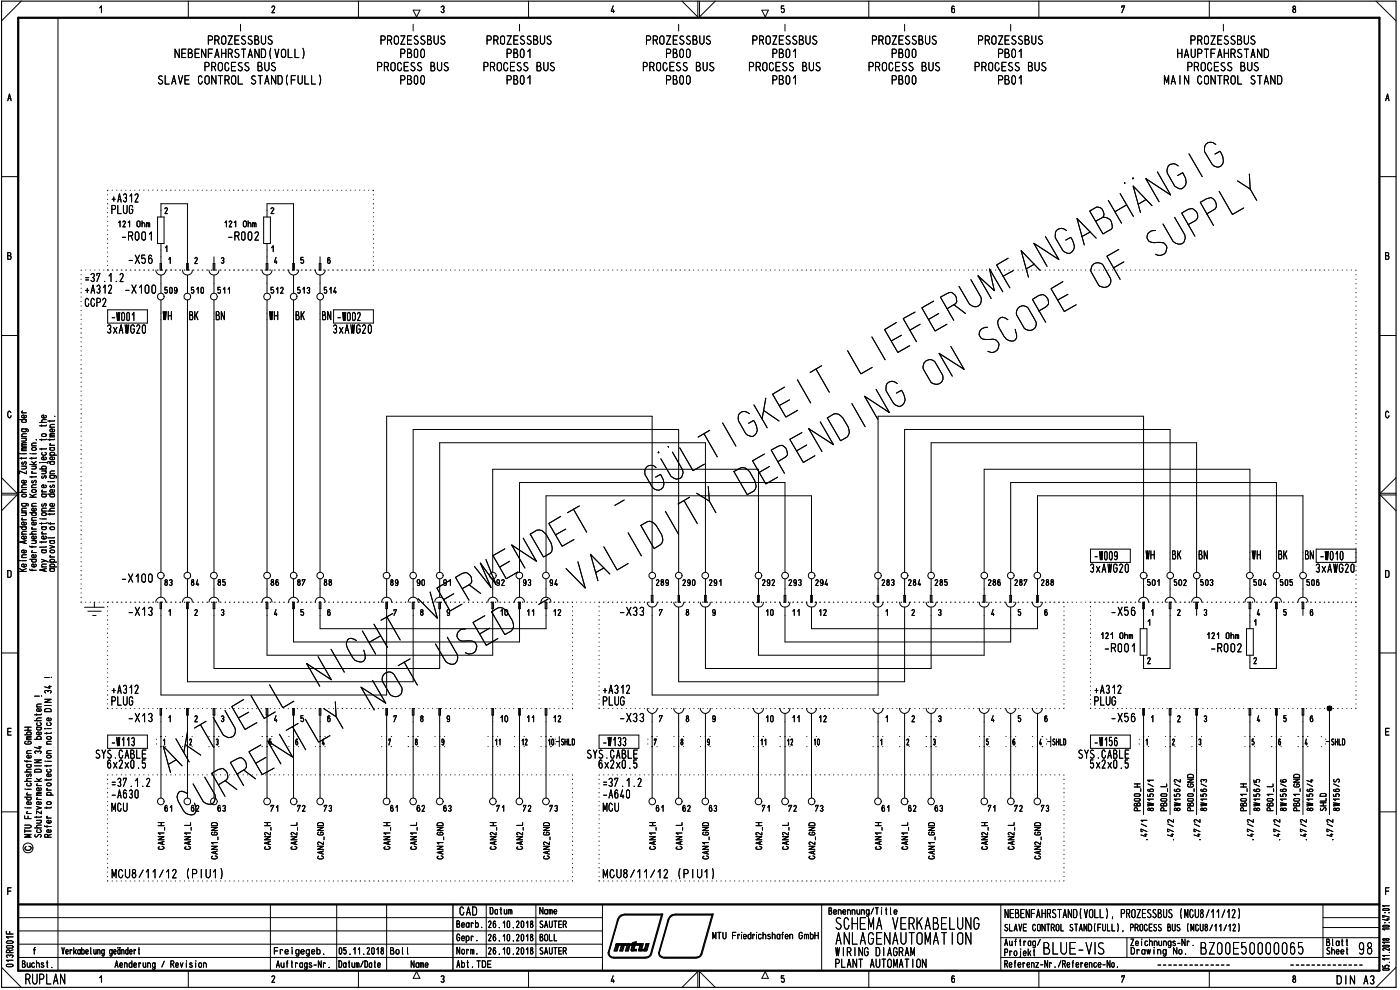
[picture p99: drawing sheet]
<svg xmlns="http://www.w3.org/2000/svg" width="420mm" height="297mm" viewBox="0 0 420 297" stroke-linecap="round" stroke-linejoin="round" font-family="sans-serif">
<defs><g id="words">
<g font-size="5.2">
<text x="185.7" y="184.8">-x</text>
<text x="250.5" y="279">SC =NA ViKA31LU</text>
<text x="250.7" y="283.5">ABLAG-\AUTOldT 0</text>
<text x="312.9" y="286.4">3LU1-V</text>
<text x="360.1" y="286.4">3200150000065</text>
<text x="397.9" y="286.4">sheet 98</text>
<text x="397.9" y="283.9">Btatt</text>
</g>
<g font-size="4.6">
<text x="387.7" y="4">8</text>
<text x="415.7" y="30.4">A</text>
<text x="2.1" y="125.6">0</text>
<text x="7.6" y="295.4">RUPLAN</text>
</g>
<g font-size="3.9">
<text x="52.4" y="17.4">NEBENFAHRSTAND(VOLL)</text>
<text x="62.1" y="13.5">PROZESSBUS</text>
<text x="113.9" y="13.5">PROZESSBUS</text>
<text x="119.9" y="17.4">PBOO</text>
<text x="145.8" y="13.5">PROZESSBUS</text>
<text x="151.8" y="17.4">PB01</text>
<text x="193.6" y="13.5">PROZESSBUS</text>
<text x="199.6" y="17.4">PBOO</text>
<text x="225.5" y="13.5">PROZESSBUS</text>
<text x="231.5" y="17.4">PB01</text>
<text x="261.4" y="13.5">PROZESSBUS</text>
<text x="267.4" y="17.4">PBOO</text>
<text x="293.3" y="13.5">PROZESSBUS</text>
<text x="299.3" y="17.4">PB01</text>
<text x="353.2" y="17.4">HAUPTFAHRSTAND</text>
<text x="357" y="13.5">PROZESSBUS</text>
<text x="61.1" y="21.4">PROCESS BUS</text>
<text x="112.9" y="21.4">PROCESS BUS</text>
<text x="144.8" y="21.4">PROCESS BUS</text>
<text x="192.7" y="21.4">PROCESS BUS</text>
<text x="224.5" y="21.4">PROCESS BUS</text>
<text x="260.4" y="21.4">PROCESS BUS</text>
<text x="292.2" y="21.4">PROCESS BUS</text>
<text x="356.1" y="21.4">PROCESS BUS</text>
<text x="47.2" y="25.4">SLAVE CONTROL STAND(FULL)</text>
<text x="119.9" y="25.4">PBOO</text>
<text x="151.8" y="25.4">PB01</text>
<text x="199.6" y="25.4">PBOO</text>
<text x="231.5" y="25.4">PB01</text>
<text x="267.4" y="25.4">PBOO</text>
<text x="299.3" y="25.4">PB01</text>
<text x="349.3" y="25.4">MAIN CONTROL STAND</text>
<text x="33.2" y="64.3">PLUG</text>
<text x="33.3" y="60.8">+A312</text>
<text x="36.2" y="72.2">-R001</text>
<text x="68.1" y="72.2">-R002</text>
<text x="38.2" y="79.2">-X56</text>
<text x="50.3" y="79.2">1</text>
<text x="98.1" y="79.2">6</text>
<text x="25.3" y="84.7">=37.1.2</text>
<text x="25.3" y="88.1">+A312</text>
<text x="37.2" y="88.1">-X100</text>
<text x="25.3" y="92.1">CCP2</text>
<text x="31.9" y="100.2">3xAWG20</text>
<text x="33.1" y="96.4">1001</text>
<text x="48.8" y="96.1">WH</text>
<text x="56.7" y="96.1">BK</text>
<text x="64.7" y="96.1">BN</text>
<text x="80.8" y="96.1">WH</text>
<text x="88.6" y="96.1">BK</text>
<text x="96.6" y="96.1">BN</text>
<text x="99.8" y="100.2">3xAWG20</text>
<text x="100.8" y="96.4">1002</text>
<text x="343.8" y="167.9">WH</text>
<text x="351.7" y="167.9">BK</text>
<text x="359.6" y="167.9">BN</text>
<text x="375.7" y="167.9">WH</text>
<text x="383.5" y="167.9">BK</text>
<text x="391.6" y="167.9">BN</text>
<text x="326.9" y="171.9">3xAWG20</text>
<text x="328.1" y="168.1">1009</text>
<text x="394.6" y="171.9">3xAWG20</text>
<text x="395.8" y="168.1">1010</text>
<text x="36.4" y="174.8">-X100</text>
<text x="38.2" y="184.8">-X13</text>
<text x="333.4" y="184.8">-X56</text>
<text x="345.2" y="184.8">1</text>
<text x="331.2" y="195.7">-R001</text>
<text x="363.1" y="195.7">-R002</text>
<text x="33.3" y="208.2">+A312</text>
<text x="180.8" y="208.2">+A312</text>
<text x="328.3" y="208.2">+A312</text>
<text x="10.3" y="213.6">0</text>
<text x="33.2" y="211.8">PLUG</text>
<text x="180.7" y="211.8">PLUG</text>
<text x="328.2" y="211.8">PLUG</text>
<text x="10.2" y="216.4">22</text>
<text x="38.2" y="216.7">-X13</text>
<text x="185.9" y="216.7">-X33</text>
<text x="333.4" y="216.7">-X56</text>
<text x="28.5" y="227.7">SYS.CABLE</text>
<text x="33.2" y="223.9">1113</text>
<text x="176" y="227.7">SYS.CABLE</text>
<text x="180.6" y="223.9">1133</text>
<text x="323.5" y="227.7">SYS.CABLE</text>
<text x="328.1" y="223.9">1156</text>
<text x="31.8" y="230.6">6x2x0.5</text>
<text x="179.3" y="230.6">6x2x0.5</text>
<text x="326.9" y="230.6">5x2x0.5</text>
<text x="33.2" y="239.6">-A630</text>
<text x="33.3" y="236.1">=37.1.2</text>
<text x="180.7" y="239.6">-A640</text>
<text x="180.8" y="236.1">=37.1.2</text>
<text x="33.4" y="243.6">MCU</text>
<text x="49.1" y="243.6">81</text>
<text x="78.6" y="241.6">0</text>
<text x="81" y="243.6">71</text>
<text x="89.1" y="243.6">n</text>
<text x="97" y="243.6">n</text>
<text x="180.9" y="243.6">MCU</text>
<text x="33.5" y="263.6">MCU8/11/12 (PIU1)</text>
<text x="180.9" y="263.6">MCU8/11/12 (PIU1)</text>
<text x="2" y="268.6">F</text>
<text x="137.8" y="274.7">CAD</text>
<text x="301.5" y="275.5">NEBENFAHRSTAND(VOLL), PROZESSBUS (MCU8/11/12)</text>
<text x="250.7" y="286.9">WIRING DIAGRAM</text>
<text x="250.4" y="290.4">PLANT AUTOMATION</text>
<text x="401" y="295.4">DIN A3/</text>
</g>
<g font-size="3.1">
<text x="81.2" y="4">2</text>
<text x="123.9" y="5">V</text>
<text x="132" y="4">3</text>
<text x="183" y="4">4</text>
<text x="228.5" y="5">V</text>
<text x="336.3" y="4">7</text>
<text x="2.2" y="30.4">A</text>
<text x="49.2" y="64.3">2</text>
<text x="81" y="64.3">2</text>
<text x="35.2" y="68.2">121 Ohm</text>
<text x="67.2" y="68.2">121 Ohm</text>
<text x="2.1" y="78">B</text>
<text x="415.7" y="78">B</text>
<text x="58.1" y="79.2">2</text>
<text x="66.1" y="79.2">3</text>
<text x="79.4" y="79.2">14</text>
<text x="87.3" y="79.2">15</text>
<text x="49.1" y="88.1">509</text>
<text x="57.1" y="88.1">510</text>
<text x="65" y="88.1">511</text>
<text x="80.9" y="88.1">512</text>
<text x="89" y="88.1">51</text>
<text x="97" y="88.1">514</text>
<text x="2" y="173.4">D</text>
<text x="415.5" y="173.4">D</text>
<text x="49.1" y="175.9">83</text>
<text x="57" y="175.9">84</text>
<text x="65" y="175.9">85</text>
<text x="80.9" y="175.9">86</text>
<text x="89" y="175.9">87</text>
<text x="96.9" y="175.9">88</text>
<text x="116.8" y="175.9">89</text>
<text x="196.7" y="175.9">289</text>
<text x="204.6" y="175.9">290</text>
<text x="212.6" y="175.9">291</text>
<text x="228.5" y="175.9">292</text>
<text x="236.5" y="175.9">293</text>
<text x="244.5" y="175.9">294</text>
<text x="262" y="175.9">0</text>
<text x="264.4" y="175.9">283</text>
<text x="272.4" y="175.9">284</text>
<text x="279.1" y="175.9">1285</text>
<text x="296.3" y="175.9">286</text>
<text x="302.7" y="175.9">T287</text>
<text x="312.2" y="175.9">288</text>
<text x="344" y="175.9">501</text>
<text x="352.1" y="175.9">502</text>
<text x="360" y="175.9">503</text>
<text x="375.9" y="175.9">504</text>
<text x="383.9" y="175.9">505</text>
<text x="391.9" y="175.9">506</text>
<text x="157.9" y="184.8">11</text>
<text x="165.9" y="184.8">12</text>
<text x="191.8" y="184.8">J</text>
<text x="197.5" y="184.8">7</text>
<text x="205.5" y="184.8">8</text>
<text x="213.5" y="184.8">9</text>
<text x="229.6" y="184.8">10</text>
<text x="237.6" y="184.8">11</text>
<text x="245.5" y="184.8">12</text>
<text x="273.4" y="184.8">2</text>
<text x="281.3" y="184.8">3</text>
<text x="297.2" y="184.8">4</text>
<text x="305.2" y="184.8">5</text>
<text x="313.1" y="184.8">6</text>
<text x="353.2" y="184.8">2</text>
<text x="361.2" y="184.8">3</text>
<text x="377.2" y="184.8">4</text>
<text x="385.1" y="184.8">5</text>
<text x="393" y="184.8">6</text>
<text x="330.1" y="191.8">121 Ohm</text>
<text x="362" y="191.8">121 Ohm</text>
<text x="376.1" y="187.8">1</text>
<text x="344" y="199.3">2</text>
<text x="376" y="199.3">2</text>
<text x="2" y="220.7">E</text>
<text x="415.5" y="220.7">E</text>
<text x="400.6" y="223.7">HLD</text>
<text x="65" y="243.6">63</text>
<text x="415.5" y="268.6">F</text>
<text x="146.9" y="274.4">Datum</text>
<text x="161.9" y="274.4">Name</text>
<text x="248.5" y="274.5">Benennung/Title</text>
<text x="136.9" y="278.4">Bearb.</text>
<text x="146.3" y="278.5">26.10.2018</text>
<text x="161.8" y="278.5">SAUTER</text>
<text x="213.8" y="281.9">MTU Friedrichshafen GmbH</text>
<text x="301.2" y="279.5">SLAVE CONTROL STAND(FULL), PROCESS BUS (MCU8/11/12)</text>
<text x="18.5" y="286.4">Verkabelung geändert</text>
<text x="82.1" y="286.4">Freigegeb.</text>
<text x="101.4" y="286.4">05.11.2018</text>
<text x="117" y="286.4">Bol l</text>
<text x="136.9" y="282.4">Gepr.</text>
<text x="137" y="286.4">Norm.</text>
<text x="146.3" y="282.4">26.10.2018</text>
<text x="146.3" y="286.4">26.10.2018</text>
<text x="161.8" y="286.4">SAUTER</text>
<text x="161.9" y="282.4">BOLL</text>
<text x="301.2" y="286.9">Projekt</text>
<text x="301.4" y="283.8">Auftrag/</text>
<text x="339.1" y="283.9">Zeichnungs-Nr.</text>
<text x="339.2" y="286.4">Drowing No.</text>
<text x="6.5" y="290.4">Buchst.</text>
<text x="34.3" y="290.4">Aenderung / Revision</text>
<text x="82.8" y="290.4">Auf trags-Nr.</text>
<text x="101.5" y="290.4">Datum/Date</text>
<text x="123.2" y="290.4">Name</text>
<text x="136.9" y="290.4">Abt. TDE</text>
<text x="301.3" y="290.4">Referenz-Nr./Reference-No.</text>
<text x="81.2" y="294.9">2</text>
<text x="132" y="294.9">3</text>
<text x="183" y="294.9">4</text>
<text x="234.1" y="294.9">5</text>
<text x="285.2" y="294.9">6</text>
<text x="336.3" y="294.9">7</text>
<text x="387.5" y="294.9">8</text>
</g>
<g font-size="2.2">
<text x="5.6" y="171.4">•</text>
<text x="11.6" y="171.6">Qa</text>
<text x="261.7" y="182.3">CJ</text>
<text x="265.6" y="184.8">1</text>
<text x="269.7" y="182.3">CJ</text>
<text x="7.5" y="241.6">000</text>
<text x="7.8" y="240.2">0</text>
<text x="340.1" y="243.4">a.</text>
<text x="348.1" y="243.4">a.</text>
<text x="388" y="243.4">a.</text>
<text x="226.5" y="247.9">=</text>
<text x="226.7" y="250.7">N</text>
<text x="234.3" y="250.7">(NI</text>
<text x="236.5" y="249.3">I</text>
<text x="242.6" y="247.9">n</text>
<text x="242.7" y="250.7">m</text>
<text x="294.3" y="247.9">=</text>
<text x="294.4" y="250.7">N</text>
<text x="302.4" y="247.8">__I</text>
<text x="304.3" y="249.3">t</text>
<text x="310.3" y="250.7">cD</text>
<text x="310.3" y="247.9">n</text>
<text x="226.5" y="253.6">-2</text>
<text x="294.2" y="253.6">¢</text>
<text x="302.2" y="253.6">¢</text>
<text x="312.3" y="252.1">t</text>
</g>
<g font-size="1.5">
<text x="6.3" y="124">c-</text>
<text x="16.2" y="125.6">•</text>
<text x="11.6" y="126.9">.C-•-•</text>
<text x="11.7" y="135.3">-•-•</text>
<text x="8.6" y="139.5">.Y</text>
<text x="9.3" y="140.9">M</text>
<text x="9.3" y="143.7">•-•</text>
<text x="9.3" y="142.3">c-</text>
<text x="12.3" y="142.3">aC</text>
<text x="14.7" y="143.7">07</text>
<text x="9.3" y="145.1">C</text>
<text x="9.3" y="149.3">0</text>
<text x="12.3" y="149.3">0 -0</text>
<text x="14.1" y="145">.—</text>
<text x="9.3" y="152.1">C</text>
<text x="12.3" y="153.5">C.0</text>
<text x="12.3" y="152.1">00</text>
<text x="12.3" y="154.9">0-•-•</text>
<text x="5.5" y="159.1">17c-00</text>
<text x="6.3" y="161.7">000—</text>
<text x="6.3" y="156.3">•</text>
<text x="12.4" y="156.3">—</text>
<text x="14.8" y="161.9">0 ,</text>
<text x="6.2" y="167.5">CO</text>
<text x="6.3" y="166">04-00</text>
<text x="6.3" y="170.3">0000.</text>
<text x="7.1" y="220.6">.0</text>
<text x="10" y="222">.0</text>
<text x="13.2" y="220.6">-•-•</text>
<text x="7.2" y="223.4">CO</text>
<text x="13.8" y="223.4">C</text>
<text x="13.8" y="226.2">C</text>
<text x="7.7" y="233.3">,f)</text>
<text x="10.1" y="231.8">C1</text>
<text x="10.3" y="230.4">—</text>
<text x="356.2" y="233.4">Ct</text>
<text x="388" y="233.4">CI</text>
<text x="7.4" y="237.3">—0c-</text>
<text x="7.8" y="238.8">c-E0.</text>
<text x="10.8" y="236.1">C-.</text>
<text x="344.2" y="239.1">tr)</text>
<text x="352.2" y="234.9">C, 1</text>
<text x="376.1" y="237.7">CO</text>
<text x="376.1" y="239.1">tr)</text>
<text x="379.9" y="236.2">-1</text>
<text x="382" y="237.7">1</text>
<text x="384" y="234.9">c0</text>
<text x="384.1" y="237.7">ce,</text>
<text x="391.9" y="239.1">4,</text>
<text x="391.9" y="237.7">c0</text>
<text x="400" y="239.1">tr)</text>
<text x="400.1" y="234.9">V)</text>
<text x="352.2" y="243.3">CO</text>
<text x="360.2" y="243.3">CO</text>
<text x="376.1" y="243.3">CO</text>
<text x="380.1" y="243.4">0-</text>
<text x="384.1" y="243.3">CO</text>
<text x="396.1" y="243.4">V)</text>
<text x="400" y="243.3">CO</text>
<text x="7.1" y="249.9">1-•</text>
<text x="10.2" y="251.4">LOCC</text>
<text x="10.7" y="247.1">MO</text>
<text x="10.7" y="249.9">00</text>
<text x="63.2" y="247.9">Ct</text>
<text x="79.2" y="250.7">N I</text>
<text x="147" y="250.7">N I</text>
<text x="296.3" y="249.3">I</text>
<text x="350.2" y="246.9">CN</text>
<text x="358.2" y="246.9">CN</text>
<text x="390.1" y="246.9">CN</text>
<text x="47.2" y="255">Ki</text>
<text x="55.2" y="255">Ki</text>
<text x="63.2" y="257.9">tJ</text>
<text x="79.1" y="255">tJ</text>
<text x="95" y="257.9">tJ</text>
<text x="146.8" y="255">tJ</text>
<text x="162.8" y="257.9">tJ</text>
<text x="310.2" y="257.9">tJ</text>
<text x="310.3" y="253.6">CN</text>
<text x="1.6" y="280.4">LL</text>
<text x="1.7" y="286">CC</text>
</g>
</g></defs>
<g fill="none" stroke="#000" stroke-width=".3">
<path d="M6.4 .3l-5.9 6M17.4 5.3v286M29.9 2.4l.5-.6v2M56.5 .3v5M107.6 .3v5M158.6 .3v5M204.7 .3l4.7 4.8v-4.8M209.9 .3v4.8l4.8-4.8M235.2 1.8h-.7v.9a.56 .56 0 0 1 .9 .3 .56 .56 0 0 1-.7 .6l-.2-.1M260.7 .3v5M286.4 2l-.4-.2-.2 .1-.2 1.4a.47 .47 0 0 0 .6 .5 .47 .47 0 0 0 .3-.8l-.3-.5-.5 .1-.1 .4M311.8 .3v5"/>
<path d="M362.9 .3v5M413 .3l6 6M.5 53h5M414 53h5M48.3 85v3M56.3 85v3M64.2 85v3M80.1 85v3M88.1 85v3M96.1 85v3M.5 100.7h5M414 100.7h5"/>
<path d="M416.8 123.8a.48 .48 0 0 0-.6-.4 .48 .48 0 0 0-.4 .6v.7l.4 .6h.4l.3-.6M.5 148.5h4.6l-4.6 4.7M.5 143.3l4.6 4.7h-4.6M419 148.5h-4.8l4.8 4.7M419 143.3l-4.8 4.7h4.8M88.1 173.7v3M96.1 173.7v3M124 173.7v3M132 173.7v3M147.9 173.7v3M155.9 173.7v3M163.9 173.7v3"/>
<path d="M195.7 173.7v3M203.7 173.7v3M211.7 173.7v3M227.6 173.7v3M235.6 173.7v3M243.5 173.7v3M271.5 173.7v3M295.4 173.7v3M311.4 173.7v3M351.2 173.7v3M359.1 173.7v3M.5 195.9h5"/>
<path d="M414 195.9h5M.5 243.6h5M7.4 247.6h1.5a.42 .42 0 0 1 .5 .4 .42 .42 0 0 1-.5 .4h-1.5M7.4 244.8v.8h2M8 244.1h1.4M8 242.4h1.4M8.3 243.5l-.3 .4 .3 .2M8.4 244.9v.7M9.4 250.4h-2l1.6 .4-1.6 .4h2M414 243.6h5M5.5 275.3h175.3M5.5 279.3h175.3"/>
<path d="M81.2 271.4v19.9M101 271.4v19.9M116 271.4v19.9M145.9 271.4v15.9M160.8 271.4v15.9M180.8 271.4v19.9M246.6 271.4v19.9M300.4 271.4v19.8M397 271.4v15.9M397 278.3h17M397 275.3h17M.5 290.2l5.9 6"/>
<path d="M1.9 282.6l.4-.3 1.3 .1a.34 .34 0 0 1 .3 .4 .34 .34 0 0 1-.4 .2h-1.3zM2 283.9l1.5-.2a.38 .38 0 0 1 .4 .4 .38 .38 0 0 1-.4 .4h-1.3l-.3-.4zM2.1 289.4l1.4-.1a.38 .38 0 0 1 .4 .4 .38 .38 0 0 1-.4 .4l-1.4-.1-.2-.3zM2.2 287.3l-.3-.4a.55 .55 0 0 1 .5-.4 .55 .55 0 0 1 .5 .4 .48 .48 0 0 1 .6-.4 .48 .48 0 0 1 .4 .5l-.3 .3M3.9 288.1h-2l.6 .4M3.9 281.1h-2l.6 .4M5.5 287.3h175.3M5.5 283.3h175.3M29.9 293.4l.5-.6v1.9M56.5 291.3v4.9M107.6 291.3v4.9M125 291.5l1 2h-2z"/>
<path d="M158.6 291.3v4.9M204.7 296.2l4.7-4.7v4.7M209.9 296.2v-4.7l4.8 4.7M229.7 291.5l.9 2h-2zM260.7 291.3v4.9M300.4 287.3h113.6M300.4 281.3h113.6M311.8 291.3v4.9M338.2 281.3v6M362.9 291.3v4.9M419 290.2l-6 6"/>
<circle cx="8.4" cy="254.4" r="1.49"/>
</g>
<path d="M.5 .3h418.5v295.9h-418.5z" fill="none" stroke="#000" stroke-width=".34"/>
<path d="M5.5 5.3h408.5v286h-408.5zM5.5 271.4h408.5" fill="none" stroke="#000" stroke-width=".68"/>
<path d="M135.9 271.4v19.9" fill="none" stroke="#000" stroke-width=".42"/>
<g fill="none" stroke="#000" stroke-width=".3">
<path d="M7.4 218.2h2M8.4 218.2v.9M7.4 228.2l.1 .2h1.9M7.4 234.4h2M8 229.4h1.1l.3 .6-.3 .2-.9-.1-.2-.4 .3-.3M8 226.1h1.4M8.1 228.2v.5M9 234.9l.4 .2v.5l-.3 .2-.9-.1-.2-.2 .2-.5M9.2 226.7l.2 .2-.2 .5h-.9l-.3-.5 .7-.3v.8M9.4 233.6l-1.3 .1-.1 .5 .4 .2M9.4 230.8l-1.3 .1-.1 .5 .4 .2M9.4 225.2h-1l-.4 .3 .3 .6"/>
<path d="M9.4 221.4h-1.1l-.3 .2 .3 .3M9.4 221l-1.3 .1-.1 .1 .3 .2M9.4 229.4h-.2M7.4 247.6h1.5a.42 .42 0 0 1 .5 .4 .42 .42 0 0 1-.5 .4h-1.5M7.4 244.8v.8h2M7.6 242.4h.1M8 244.1h1.4M8 242.4h1.4M8.3 243.5l-.3 .4 .3 .2M8.4 244.9v.7M9.4 250.4h-2l1.6 .4-1.6 .4h2"/>
</g>
<g fill="none" stroke="#000" stroke-width=".3">
<path d="M7.4 218.2h2M8.4 218.2v.9M10.4 208.9h1.4M11 218.2h1.1l.3 .6-.3 .2h-.8l-.3-.2 .3-.6M12.1 219.7l.3 .4-.4 .4-1-.2v-.5l.7-.2v.9M12.4 218.2l-.2 .1M7.4 228.2l.1 .2h1.9M7.4 234.4h2M8 229.4h1.1l.3 .6-.3 .2-.9-.1-.2-.4 .3-.3M8 226.1h1.4M8.1 228.2v.5M9 234.9l.4 .2v.5l-.3 .2-.9-.1-.2-.2 .2-.5"/>
<path d="M9.2 226.7l.2 .2-.2 .5h-.9l-.3-.5 .7-.3v.8M9.4 233.6l-1.3 .1-.1 .5 .4 .2M9.4 230.8l-1.3 .1-.1 .5 .4 .2M9.4 225.2h-1l-.4 .3 .3 .6M9.4 221.4h-1.1l-.3 .2 .3 .3M9.4 221l-1.3 .1-.1 .1 .3 .2M9.4 229.4h-.2M10.4 228h2l-2 .9h2M10.7 226.1l-.3-.5a.55 .55 0 0 1 .5-.3 .55 .55 0 0 1 .5 .3 .48 .48 0 0 1 .5-.3 .48 .48 0 0 1 .4 .5l-.2 .3M11 233.6l1 .8M11.2 239.4l-.2 .2 .3 .3M11.6 224.1h.8"/>
<path d="M12 223.9v.8l-1.6-.5M12.4 233.6l-.8 .4M7.6 242.4h.1M11 242l1.4 .4-1.4 .4M11 244.9v.5M12.4 247.6h-1.3l-.1 .5 .4 .3M12.4 244.9l-.1 .3h-1.9M12.4 243.3v.9l-1.4-.9v.9"/>
</g>
<g fill="none" stroke="#000" stroke-width=".3">
<path d="M10.4 208.9h1.4M11 218.2h1.1l.3 .6-.3 .2h-.8l-.3-.2 .3-.6M12.1 219.7l.3 .4-.4 .4-1-.2v-.5l.7-.2v.9M12.5 208.9h.1M12.4 218.2l-.2 .1M10.4 228h2l-2 .9h2M10.7 226.1l-.3-.5a.55 .55 0 0 1 .5-.3 .55 .55 0 0 1 .5 .3 .48 .48 0 0 1 .5-.3 .48 .48 0 0 1 .4 .5l-.2 .3M11 233.6l1 .8M11.2 239.4l-.2 .2 .3 .3M11.6 224.1h.8M12 223.9v.8l-1.6-.5M12.4 233.6l-.8 .4"/>
<path d="M11 242l1.4 .4-1.4 .4M11 244.9v.5M12.4 247.6h-1.3l-.1 .5 .4 .3M12.4 244.9l-.1 .3h-1.9M12.4 243.3v.9l-1.4-.9v.9"/>
</g>
<g fill="none" stroke="#000" stroke-width=".3">
<path d="M12.5 208.9h.1M14 229.6v.4M14 233.8v.4M14 238.6h2M14 237.1h1.4M14 228.4h1.4M14.1 235.1l1.1-.1 .2 .5-1 .3-.4-.3zM14.3 236.6h-.3l.3 .5M14.4 238.6a.43 .43 0 0 1-.4-.4 .43 .43 0 0 1 .4-.5l.9 .2 .1 .4-.5 .3M14.9 230.8l.5 .3-.4 .5h-.7l-.3-.2 .2-.5M15.1 232.2l.3 .3-.3 .5h-.8l-.3-.3 .1-.4 .6-.1v.8M15.4 233.8l-.1 .2h-1.9"/>
<path d="M15.4 229.6v.2h-2M13.4 247.7l.1 .3h1.9M14 245.4h1.4M14 242.1v.5M14.1 240.7l1.1-.1 .2 .5-1 .3-.4-.3zM14.1 247.7v.5M14.3 244.9l-.3 .1 .3 .4M15.1 249l.3 .4-.5 .4-.8-.2v-.5l.6-.2v.9M15.1 246.2l.3 .4-.5 .4-.8-.2v-.5l.6-.2v.9M15.4 242.1l-.1 .3h-1.9"/>
</g>
<g fill="none" stroke="#000" stroke-width=".3">
<path d="M13.4 212.9l.6-.3 1 .1 .4 .3v.5h-2zM13.4 209.8h2l-2 .9h2M13.4 211.7h2M13.4 203.3h1.4M13.5 218.6h.1M13.7 207.9l-.3-.3a.48 .48 0 0 1 .5-.4 .48 .48 0 0 1 .5 .3 .53 .53 0 0 1 .5-.3 .53 .53 0 0 1 .5 .4l-.3 .3M14 218.6h1.4M14.6 206h.8M14.9 216.8l.5 .4-.4 .5h-.7l-.3-.3 .2-.5M14.9 205.7v.8l-1.5-.4M15.1 215.5l.3 .2-.3 .5h-.8l-.3-.5 .4-.3h.3v.8M13.6 228.4h.1"/>
<path d="M14.1 226.7h1.1l.2 .5-1 .2-.4-.2zM14.1 221.1h1.1l.2 .5-1 .2-.4-.2z"/>
</g>
<g fill="none" stroke="#000" stroke-width=".3">
<path d="M15.5 203.3h.1M14 229.6v.4M14 233.8v.4M14 238.6h2M14 237.1h1.4M14 228.4h1.4M14.1 235.1l1.1-.1 .2 .5-1 .3-.4-.3zM14.3 236.6h-.3l.3 .5M14.4 238.6a.43 .43 0 0 1-.4-.4 .43 .43 0 0 1 .4-.5l.9 .2 .1 .4-.5 .3M14.9 230.8l.5 .3-.4 .5h-.7l-.3-.2 .2-.5M15.1 232.2l.3 .3-.3 .5h-.8l-.3-.3 .1-.4 .6-.1v.8M15.4 233.8l-.1 .2h-1.9"/>
<path d="M15.4 229.6v.2h-2M13.4 247.7l.1 .3h1.9M14 245.4h1.4M14 242.1v.5M14.1 240.7l1.1-.1 .2 .5-1 .3-.4-.3zM14.1 247.7v.5M14.3 244.9l-.3 .1 .3 .4M15.1 249l.3 .4-.5 .4-.8-.2v-.5l.6-.2v.9M15.1 246.2l.3 .4-.5 .4-.8-.2v-.5l.6-.2v.9M15.4 242.1l-.1 .3h-1.9"/>
</g>
<g fill="none" stroke="#000" stroke-width=".3">
<path d="M13.4 212.9l.6-.3 1 .1 .4 .3v.5h-2zM13.4 209.8h2l-2 .9h2M13.4 211.7h2M13.4 203.3h1.4M13.5 218.6h.1M13.7 207.9l-.3-.3a.48 .48 0 0 1 .5-.4 .48 .48 0 0 1 .5 .3 .53 .53 0 0 1 .5-.3 .53 .53 0 0 1 .5 .4l-.3 .3M14 218.6h1.4M14.6 206h.8M14.9 216.8l.5 .4-.4 .5h-.7l-.3-.3 .2-.5M14.9 205.7v.8l-1.5-.4M15.1 215.5l.3 .2-.3 .5h-.8l-.3-.5 .4-.3h.3v.8M13.6 228.4h.1"/>
<path d="M14.1 226.7h1.1l.2 .5-1 .2-.4-.2zM14.1 221.1h1.1l.2 .5-1 .2-.4-.2z"/>
</g>
<g fill="none" stroke="#000" stroke-width=".3">
<path d="M5.9 125.9h2M6 136.1h.1M6.5 128.7l1.8 .1 .2 .3-.2 .4M6.5 139.9h1.4M6.5 137.3v.5M6.5 136.1h1.4M6.5 135.2h1.4M6.5 133.9h1.4M6.5 131.5h1.4M6.5 131h1.4M6.7 138.6a.36 .36 0 0 0-.2 .5 .36 .36 0 0 0 .5 .2 .6 .6 0 0 1 .8-.6l-.1 .7M6.8 128.7l-.3 .3 .3 .5h.8l.3-.2-.3-.6"/>
<path d="M6.8 125.9l-.3 .3 .3 .5h.8l.3-.2-.3-.6M7.5 139.9l.4 .3-.1 .3-1.3 .2M7.5 131.5l.4 .3-.1 .4-1.3 .1M7.7 124.6l.2 .5-.4 .3-.9-.2v-.5l.6-.2v.9M7.9 137.3l-.1 .2h-1.9M7.9 134.7h-1.2l-.2 .3 .2 .2M7.9 134.3h-1.2l-.2 .2 .4 .2M7.9 133.3h-1.2l-.2 .3 .2 .3M7.9 132.8l-1.3 .1v.4h.3M7.9 130.1l-1.3 .2 .1 .7M9.5 136.1h1.4M9.5 137.3v.5"/>
<path d="M10.9 137.3v.2h-2M12 138.8h.1M12.5 138.8h1.5l.4 .2M12.5 130.4l1-.3a.42 .42 0 0 1 .4 .5 .42 .42 0 0 1-.4 .4l-.8-.1zM12.5 127.5v.4M12.5 131.7v.5M13.5 135.7l.4 .4-.3 .5-.9-.1-.2-.3 .2-.4M13.7 137.2l.2 .2-.2 .5h-1l-.2-.5 .7-.3v.8M13.7 124.6l.2 .3-.1 .3-.9 .2a.45 .45 0 0 1-.4-.6 .45 .45 0 0 1 .7-.3v.9M13.9 131.7l-.1 .2h-1.9M13.9 127.5l-.1 .3h-1.9M5.9 147.7h2"/>
<path d="M6.5 151l1.8 .1 .2 .4-.2 .3M6.5 156h1.4M6.5 153.8h1.4M6.5 153.3h1.4M6.5 146.3h1.4M6.6 148.4l.9-.1 .3 .1 .1 .4-1 .3-.3-.2zM6.8 151l-.3 .4 .3 .5 1-.2 .1-.3-.3-.4M7.5 153.8a.42 .42 0 0 1 .4 .5 .42 .42 0 0 1-.4 .4h-1M7.7 156.7l.2 .3-.2 .5h-1l-.2-.4 .1-.3 .6-.2v.9M7.7 144.2l.2 .4-.4 .3-.9-.1-.1-.4 .7-.3v.8M7.9 159.4l-1.3 .2 .1 .7M7.9 152.5l-1.3 .1 .1 .7"/>
<path d="M7.9 146.9l-1.3 .1-.1 .4 .4 .3M7.9 145.5l-1.3 .1 .1 .7M7.9 141.3v.9l-2-.9v.9M8.9 153.8h2M8.9 149.2h2M9.5 147.2l.4-.3h.6l.4 .3v.2l-.2 .3h-.8zM9.5 146.3h1.4M9.5 156.1h1.4M9.8 153.8l-.3 .2v.5l.3 .2 1-.2 .1-.3-.4-.4M10.6 156.7l.3 .3-.3 .5h-.9l-.1-.7 .6-.2v.9M10.6 152.5l.3 .5-.4 .3-.8-.1-.2-.5 .2-.2h.5v.8M10.9 159.4l-1.3 .2-.1 .5 .4 .2"/>
<path d="M10.9 155.3l-1.3 .1 .1 .7M10.9 145.5l-1.3 .1 .1 .7M10.9 148.3l-1.3 .5M12.5 158.1h1.1l.3 .5-.3 .3h-.8l-.3-.3 .3-.5M12.5 156.9v.4M12.5 147.6h1.4M12.7 142.8a.37 .37 0 0 0-.2 .5 .37 .37 0 0 0 .4 .2l.3-.5a.33 .33 0 0 1 .6-.2 .33 .33 0 0 1 0 .5l-.1 .2M12.7 159.6l-.2 .3 .3 .3M12.7 147.1l-.2 .2 .3 .3M12.8 140.7l-.3-.3 .3-.5h.8l.3 .3-.3 .5M13.7 145.5l.2 .3-.2 .5h-1l-.2-.5 .7-.3v.8M13.9 156.9l-.1 .2h-1.9"/>
<path d="M13.9 158.1l-.2 .1M5.9 171.4h2M6 168.2h.1M6.5 168.2h1.4M7.3 162.4v.6M7.9 162.2l-2 .4 2 .5M7.9 170.6l-1.3 .5M8.9 170.8l.2 .3h1.8M8.9 163.8l.1 .3h1.9M8.9 167.8h2M9.6 163.8v.5M9.6 170.8v.5"/>
<path d="M9.8 167.8l-.3 .2v.5l.3 .2 1-.2 .1-.4-.4-.3M10.5 162.2l.4 .4-.2 .4-1.2 .1M10.6 166.5l.3 .5-.4 .3-.8-.1-.2-.5 .2-.2h.5v.8M12.5 167.8l1.9 .9M12.5 165h1.1l.3 .4-.1 .3-.2 .2-.9-.1-.2-.4 .3-.4M12.5 162.5v.4M12.5 160.2h1.4M13.7 160.9l.2 .5-.4 .3-.9-.2-.1-.4 .7-.2v.8M13.7 168.2l-1.2 .5M13.9 164l-.1 .2h-1.9M13.9 162.5l-.1 .1h-1.9M13.9 165l-.2 .1"/>
<path d="M15.5 203.3h.1M8.7 253.9a.6 .6 0 0 1 .7 .6 .6 .6 0 0 1-.6 .6h-.8l-.4-.3-.1-.5 .3-.3"/>
</g>
<g fill="none" stroke="#000" stroke-width=".3">
<path d="M9.1 136.1h.1M9.5 133.8h1.4M9.5 137.3v.5M9.5 136.1h1.4M9.7 134.4h1l.2 .5-1 .2-.4-.2zM10.9 132.9l-1.3 .2 .1 .7M10.9 132h.1M10.9 137.3v.2h-2M8.9 153.8h2M8.9 149.2h2M9.5 147.2l.4-.3h.6l.4 .3v.2l-.2 .3h-.8zM9.5 156.1h1.4"/>
<path d="M9.5 146.3h1.4M9.8 153.8l-.3 .2v.5l.3 .2 1-.2 .1-.3-.4-.4M10.6 156.7l.3 .3-.3 .5h-.9l-.1-.7 .6-.2v.9M10.6 152.5l.3 .5-.4 .3-.8-.1-.2-.5 .2-.2h.5v.8M10.9 159.4l-1.3 .2-.1 .5 .4 .2M10.9 155.3l-1.3 .1 .1 .7M10.9 145.5l-1.3 .1 .1 .7M10.9 148.3l-1.3 .5M8.9 170.8l.2 .3h1.8M8.9 163.8l.1 .3h1.9M8.9 167.8h2M9.6 163.8v.5"/>
<path d="M9.6 170.8v.5M9.8 167.8l-.3 .2v.5l.3 .2 1-.2 .1-.4-.4-.3M10.5 162.2l.4 .4-.2 .4-1.2 .1M10.6 166.5l.3 .5-.4 .3-.8-.1-.2-.5 .2-.2h.5v.8"/>
</g>
<g fill="none" stroke="#000" stroke-width=".3">
<path d="M72.2 7.3v2M124 7.3v2M155.9 7.3v2M203.7 7.3v2M235.6 7.3v2M271.5 7.3v2M303.3 7.3v2M367.2 7.3v2M43.1 57.1h.1M44.5 57.1h.1M45.8 57.1h.1M47.2 57.1h.1"/>
<path d="M48.6 57.1h.1M49.8 57.1h.2M51.2 57.1h.1M52.5 57.1h.1M53.9 57.1h.1M55.2 57.1h.1M56.6 57.1h.1M58 57.1h.1M59.3 57.1h.1M60.7 57.1h.1M62 57.1h.1M63.4 57.1h.1"/>
<path d="M64.7 57.1h.1M66.1 57.1h.1M67.4 57.1h.1M68.8 57.1h.1M70.1 57.1h.1M71.4 57.1h.2M72.8 57.1h.1M74.1 57.1h.1M75.5 57.1h.1M76.8 57.1h.1M78.2 57.1h.1M79.5 57.1h.1"/>
<path d="M80.9 57.1h.1M82.3 57.1h.1M83.6 57.1h.1M85 57.1h.1M86.3 57.1h.1M87.7 57.1h.1M89 57.1h.1M90.4 57.1h.1M91.7 57.1h.1M93 57.1h.2M94.4 57.1h.1M95.7 57.1h.1"/>
<path d="M97.1 57.1h.1M98.4 57.1h.1M99.8 57.1h.1M101.1 57.1h.1M102.5 57.1h.1M103.8 57.1h.1M105.2 57.1h.1M106.6 57.1h.1M107.9 57.1h.1M109.3 57.1h.1M110.6 57.1h.1M111.9 57.1l.2 .1"/>
<path d="M112.1 58.4v.1M112.1 59.8v.1M336.2 58.1l3.9 6.8M337.5 54.9h.1M340.1 53.4l-.1 .3 .1-.2h-.1M344 59.9l-2.4 1.4M347.3 51.6l4 6.9-7.4-4.9 4 6.9M353.6 49.8a1.98 1.98 0 0 0-2.6-.4 1.98 1.98 0 0 0-.7 2.5l2.2 3.9a1.89 1.89 0 0 0 3.3-.3 4.3 4.3 0 0 0-.8-3.7l-1.6 .9M356.8 46.1l4 6.9M364.9 43.3a2.03 2.03 0 0 0-2.6-.3 2.03 2.03 0 0 0-.8 2.5l2.3 3.8a1.82 1.82 0 0 0 2.1 .8 1.82 1.82 0 0 0 1.3-1.8l-.2-1.2-.9-1.7-1.5 .8M365.9 57.4l4 6.9 3.4-1.9M374.9 52.2l.3 4.5-3.8-2.4"/>
<path d="M375.2 56.7l1.9 3.4M32.3 66.4v.1M32.3 67.7v.1M32.3 69v.1M32.3 70.4h.1M32.3 71.6v.2M32.3 73v.1M32.3 74.3v.1M32.3 75.6v.1M32.3 77h.1M32.3 78.3v.1M32.3 79.6v.1"/>
<path d="M47.3 65.1h1.9v8h-1.9zM48 79.1h.5v1.9h-.5zM48.3 63.1v2M48.3 73.1v1.9M48.3 77v4M49.7 74.3l.4-.6v1.8M56 79.1h.5v1.9h-.5zM56.3 77v4M64 79.1h.5v1.9h-.5zM64.2 77v4M79.1 65.1h2.1v8h-2.1zM79.9 79.1v1.9"/>
<path d="M80.1 63.1v2M80.1 73.1v1.9M80.1 79.1v1.9M80.4 79.1v1.9h-.6M81.5 74.3l.5-.6v1.8M87.8 79.1v1.9h.5v-1.9M88.1 79.1v1.9M96.1 77v4M112.1 61v.2M112.1 62.4v.1M112.1 63.8h.1M112.1 65v.1"/>
<path d="M112.1 66.4v.1M112.1 67.7v.1M112.1 69v.1M112.1 70.4h.1M112.1 71.6v.2M112.1 73v.1M112.1 74.3v.1M112.1 75.6v.1M112.1 77h.1M112.1 78.3v.1M112.1 79.6v.1M302.6 77.5l-3.5 2 4 6.9"/>
<path d="M310.4 79.2l-2.4 1.5M313.7 71l4.1 6.9-7.5-4.9 3.9 6.9M320.1 69.2a2.03 2.03 0 0 0-2.6-.4 2.03 2.03 0 0 0-.8 2.5l2.3 3.9a1.88 1.88 0 0 0 2.1 .8 1.88 1.88 0 0 0 1.4-1.9l-.3-1.2-.8-1.7-1.6 .9M327.2 69.6l-2.5 1.4M327.7 79.8a2.13 2.13 0 0 1 3.3-.3l2.3 4.1a2.09 2.09 0 0 1-1 2.4 2.09 2.09 0 0 1-2.6-.4l-2.3-4.1v-.5zM329 71.5l-5.8-6 2.2 8M330.8 65.3a1.98 1.98 0 0 0 .2-2.2 1.98 1.98 0 0 0-1.9-1l-2.1 1.2 4 6.9 2.5-1.5a2.43 2.43 0 0 0-.2-2.5 2.43 2.43 0 0 0-2.5-.9l-2 1.1M332.6 60.1l4 6.9M335.7 74.8l-3.5 2.1 4 6.9M337.3 78.6l-3.1 1.7M338.1 61.5l-3.5 2M345.7 61.7l-5.6-5.9 2.2 8"/>
<path d="M346.8 69.2a1.87 1.87 0 0 0-2.5 1.4 1.87 1.87 0 0 0 1.9 2.2l1.2-.1a2.03 2.03 0 0 1 2.5 .9 2.03 2.03 0 0 1-.4 2.5 2.36 2.36 0 0 1-2.7 .2M352.5 65.2l3.1 5.2a1.91 1.91 0 0 1-.4 2.4 1.91 1.91 0 0 1-2.4 .2l-.7-.5-3.1-5.3M356.6 67.4l2-1.1a2.02 2.02 0 0 0 .5-2.7 2.02 2.02 0 0 0-2.5-.8l-2 1.1 4 7M362.2 64.2l2-1.2a2.09 2.09 0 0 0 .8-2.1 2.09 2.09 0 0 0-1.6-1.6l-1.2 .3-2 1.1 4 6.9M24.3 94.5v.1M24.3 95.8v.1M24.3 97.2v.1M24.3 98.5v.1M24.3 99.8v.2M32.3 93h11.9v3.9h-11.9M39.1 81h.1M39.2 81h.1"/>
<path d="M40.4 81h.1M40.6 81h.1M41.8 81h.1M42 81h.1M43.1 81h.1M43.3 81h.1M44.5 81h.1M44.7 81h.1M45.8 81h.1M46 81h.1M46.8 81a1.48 1.48 0 0 0 1.5 1.6 1.48 1.48 0 0 0 1.4-1.6M47.2 81h.1"/>
<path d="M47.4 81h.1M48.3 82.5v2.5M48.6 81h.2M49.8 81h.4M51.2 81h.3M52.5 81h.1M52.7 81h.2M53.9 81h.1M54.1 81h.1M54.7 81a1.48 1.48 0 0 0 1.5 1.6 1.48 1.48 0 0 0 1.5-1.6M55.2 81h.1M55.4 81h.1"/>
<path d="M56.3 82.5v2.5M56.6 81h.1M56.8 81h.1M58 81h.1M58.1 81h.1M59.3 81h.1M59.5 81h.1M60.7 81h.1M60.8 81h.1M62 81h.1M62.2 81h.1M62.7 81a1.52 1.52 0 0 0 1.5 1.5 1.52 1.52 0 0 0 1.5-1.5"/>
<path d="M63.4 81h.1M63.5 81h.1M64.2 82.5v2.5M64.7 81h.1M64.9 81h.1M66.1 81h.1M66.3 81h.1M67.4 81h.1M67.6 81h.1M68.8 81h.1M69 81h.1M70.1 81h.1"/>
<path d="M70.3 81h.1M71.4 81h.2M71.7 81h.1M72.8 81h.1M73 81h.1M74.1 81h.1M74.4 81h.1M75.5 81h.1M75.7 81h.1M76.8 81h.1M77.1 81h.1M78.2 81h.1"/>
<path d="M78.4 81h.1M78.7 81a1.48 1.48 0 0 0 1.5 1.6 1.48 1.48 0 0 0 1.5-1.6M79.5 81h.1M80.1 82.5v2.5M80.9 81h.1M81.2 81h.1M82.3 81h.1M82.5 81h.1M83.6 81h.1M83.9 81h.1M85 81h.1M85.2 81h.1"/>
<path d="M86.3 81h.1M86.5 81h.2a1.48 1.48 0 0 0 1.4 1.6 1.48 1.48 0 0 0 1.5-1.6M87.7 81h.1M88.1 82.5v2.5M89 81h.1M89.2 81h.2M90.4 81h.1M90.6 81h.1M91.7 81h.1M91.9 81h.2M92.2 86.5l.4-.3a.49 .49 0 0 1 .3 .5 .49 .49 0 0 1-.3 .4 .43 .43 0 0 1 .3 .5 .43 .43 0 0 1-.4 .4l-.3-.3M93 81h.2"/>
<path d="M93.3 81h.1M94.4 81h.1M94.7 81a1.44 1.44 0 0 0 1.4 1.5 1.44 1.44 0 0 0 1.5-1.5M95.7 81h.6v-1.9h-.5v1.9M96.1 82.5v2.5M97.1 81h.1M97.3 81h.1M98.4 81h.1M98.7 81h.1M99.8 81h.1M100 81h.1M100.1 93h12v3.9h-12"/>
<path d="M101.1 81h.1M101.4 81h.1M102.5 81h.1M102.7 81h.1M103.8 81h.1M104.1 81h.1M105.2 81h.1M105.5 81h.1M106.6 81h.1M106.8 81h.1M107.9 81h.1M108.2 81h.1"/>
<path d="M109.3 81h.1M109.5 81h.1M110.6 81h.1M110.9 81h.1M112.1 80.9l-.2 .1M112.2 81h.1M113.6 81h.1M114.9 81h.1M116.3 81h.1M117.6 81h.1M119 81h.1M120.4 81h.1"/>
<path d="M121.7 81h.1M123.1 81h.1M124.3 81h.2M125.7 81h.2M127 81h.2M128.4 81h.2M129.8 81h.1M131.1 81h.2M132.5 81h.1M133.8 81h.1M135.2 81h.1M136.5 81h.1"/>
<path d="M137.9 81h.1M139.2 81h.1M140.6 81h.1M141.9 81h.1M143.3 81h.1M144.7 81h.1M146 81h.1M147.4 81h.1M148.7 81h.1M150.1 81h.1M151.4 81h.1M152.8 81h.1"/>
<path d="M154.1 81h.1M155.5 81h.1M156.8 81h.1M158.2 81h.1M159.6 81h.1M160.9 81h.1M162.3 81h.1M163.5 81h.2M164.9 81h.2M166.2 81h.2M167.6 81h.2M169 81h.1"/>
<path d="M170.3 81h.1M171.7 81h.1M173 81h.1M174.4 81h.1M175.7 81h.1M177.1 81h.1M178.4 81h.1M179.8 81h.1M181.1 81h.1M182.5 81h.1M183.9 81h.1M185.2 81h.1"/>
<path d="M186.6 81h.1M187.9 81h.1M189.3 81h.1M190.6 81h.1M192 81h.1M193.3 81h.1M194.7 81h.1M196 81h.1M197.4 81h.1M198.8 81h.1M200.1 81h.1M201.4 81h.1"/>
<path d="M202.7 81h.2M204.1 81h.2M205.4 81h.2M206.8 81h.2M208.2 81h.1M209.5 81h.1M210.9 81h.1M212.2 81h.1M213.6 81h.1M214.9 81h.1M216.3 81h.1M217.6 81h.1"/>
<path d="M219 81h.1M220.3 81h.1M221.7 81h.1M223.1 81h.1M224.4 81h.1M225.8 81h.1M227.1 81h.1M228.5 81h.1M229.8 81h.1M231.2 81h.1M232.5 81h.1M233.9 81h.1"/>
<path d="M235.2 81h.1M236.6 81h.1M238 81h.1M239.2 81h.2M240.6 81h.1M241.9 81h.2M243.3 81h.2M244.6 81h.2M246 81h.1M247.4 81h.1M248.7 81h.1M250.1 81h.1"/>
<path d="M251.4 81h.1M252.8 81h.1M254.1 81h.1M255.5 81h.1M256.8 81h.1M258.2 81h.1M259.5 81h.1M260.9 81h.1M262.3 81h.1M263.6 81h.1M265 81h.1M266.3 81h.1"/>
<path d="M267.7 81h.1M269 96.8l-3.5 2.1 4 6.8 3.5-2M269 81h.1M270.4 81h.1M271.7 81h.1M273.1 81h.1M274.4 81h.1M274.6 93.6l-3.5 2 3.9 6.9M275.8 81h.1M276.1 97.3l-3 1.8M277.1 81h.1M278.4 81h.2"/>
<path d="M279.8 81h.2M280.2 90.3l-3.6 2.1 4 6.9 3.6-2M281.1 81h.2M281.7 94.1l-3 1.7M282.5 81h.2M283.8 81h.1M284.3 92.6l2.5-1.5a2.36 2.36 0 0 0-1.3-3.4l-1.2 .4-2.1 1.1 4 6.9M285.2 81h.1M286.3 91.4l3.5 2.7M286.6 81h.1M287.9 81h.1M289.3 81h.1"/>
<path d="M290.6 81h.1M291.4 83.9l3 5.3a2.03 2.03 0 0 1-.8 2.6 2.03 2.03 0 0 1-2.6-.5l-3.2-5.4M292 81h.1M293.3 81h.1M294.7 81h.1M296 81h.1M296.4 98.2a1.91 1.91 0 0 0-2.3 1.2 1.91 1.91 0 0 0 .9 2.4l2.1 .1a2 2 0 0 1 2.6 1.1 2 2 0 0 1-1.2 2.6 2.12 2.12 0 0 1-2-.2M297.4 81h.1M298.7 81h.1M300.1 81h.1M300.9 87.5l-3.9-6.8 1.4 6.5-4.9-4.5 4 6.9M301.5 81h.1"/>
<path d="M302.5 95.9a1.69 1.69 0 0 0-2.3-.5 1.69 1.69 0 0 0-.6 2.3 7.3 7.3 0 0 0 3.2 4.5 1.57 1.57 0 0 0 2.3-.9v-.9l-.4-1.6M302.8 81h.1M304.1 81.2l-3.1 1.7M304.2 81h.1M305.5 81h.1M305.7 92.3a1.87 1.87 0 0 1 2.9 .2l2.3 3.9a2.04 2.04 0 0 1-.9 2.5 2.04 2.04 0 0 1-2.6-.4l-2.3-4a2.26 2.26 0 0 1 .6-2.2zM306.9 81h.1M308.2 81h.1M309.6 81h.1M310.9 81h.1M311.8 93.3l2-1.2a2.02 2.02 0 0 0 .6-2.6 2.02 2.02 0 0 0-2.6-.9l-2 1.2 4 6.9M312.1 81.1l-5.6-5.9 2.2 7.9"/>
<path d="M312.3 81h.1M313.6 81h.1M315 81h.1M316.3 81h.1M317.6 81h.2M319 84.5l-3.6 2.1 4 6.9 3.6-2.1M319 81h.2M320.3 81h.2M320.5 88.3l-3 1.7M321.7 81h.2M323 81h.1M324.4 81h.1"/>
<path d="M325.8 81h.1M327.1 81h.1M328.5 81h.1M329.8 81h.1M331.2 81h.1M332.5 81h.1M333.9 81h.1M335.2 81h.1M336.6 81h.1M337.9 81h.1M339.3 81h.1M340.7 81h.1"/>
<path d="M342 81h.1M343.4 81h.1M344.7 81h.1M346.1 81h.1M347.4 81h.1M348.8 81h.1M350.1 81h.1M351.5 81h.1M352.8 81h.1M354.1 81h.2M355.5 81h.1M356.8 81h.2"/>
<path d="M358.2 81h.2M359.5 81h.2M360.9 81h.1M362.2 81h.1M363.6 81h.1M365 81h.1M366.3 81h.1M367.7 81h.1M369 81h.1M370.4 81h.1M371.7 81h.1M373.1 81h.1"/>
<path d="M374.4 81h.1M375.8 81h.1M377.1 81h.1M378.5 81h.1M379.9 81h.1M381.2 81h.1M382.6 81h.1M383.9 81h.1M385.3 81h.1M386.6 81h.1M388 81h.1M389.3 81h.1"/>
<path d="M390.7 81h.1M392 81h.1M393.3 81h.2M394.7 81h.1M396 81h.2M397.4 81h.2M398.7 81h.1M400.1 81h.1M401.4 81h.1M402.8 81h.1M404.2 81h.1M405.5 81h.1"/>
<path d="M406.9 81l.1 .1M407 82.4v.1M407 83.7v.1M407 85.1v.1M407 86.4v.1M407 87.7v.2M407 89.1v.1M407 90.4v.1M407 91.8v.1M407 93.1v.1M407 94.5v.1M407 95.8v.1"/>
<path d="M407 97.2v.1M407 98.5v.1M407 99.8v.2M24.3 101.2v.1M24.3 102.5v.1M24.3 103.9v.1M24.3 105.2v.1M24.3 106.6v.1M24.3 107.9v.1M24.3 109.3v.1M24.3 110.6v.1M24.3 111.9v.2"/>
<path d="M24.3 113.3v.1M24.3 114.6v.1M24.3 116v.1M24.3 117.3v.1M24.3 118.7v.1M229.8 119.5l-1.1 6.1M235.4 116.2l-3.5 2.1 3.9 6.8 3.6-2M236.9 120l-3 1.7M239.3 114l4 6.9M244.9 110.7l4 7M246.6 109.7l-3.5 2.1M254.4 105.2l4 7 3.3-2"/>
<path d="M261.7 101.1l3.9 6.8M262.9 116.8l4 7-7.4-4.9 3.9 6.9M269.3 115.1a2.03 2.03 0 0 0-2.6-.4 2.03 2.03 0 0 0-.8 2.5l2.3 3.9a1.88 1.88 0 0 0 2.1 .8 1.88 1.88 0 0 0 1.4-1.9l-.3-1.2-.8-1.7-1.6 .8M270.6 100.6l-3.1 1.7M277.3 108.9a2.13 2.13 0 0 1 3.3-.3l2.3 4a2.09 2.09 0 0 1-.9 2.5 2.09 2.09 0 0 1-2.6-.5l-2.3-3.9-.1-.5zM285.4 104l3.9 6.8-7.5-4.8 4 6.9M407 101.2v.1M407 102.5v.1M407 103.9v.1M407 105.2v.1M407 106.6v.1M407 107.9v.1"/>
<path d="M407 109.3v.1M407 110.6v.1M407 111.9v.2M407 113.3v.1M407 114.6v.1M407 116v.1M407 117.3v.1M407 118.7v.1M9.1 136.1h.1M9.5 133.8h1.4M9.7 134.4h1l.2 .5-1 .2-.4-.2zM10.9 132.9l-1.3 .2 .1 .7"/>
<path d="M10.9 132h.1M14.4 138.5h2M14.9 134.3h1.1l.4 .6-.4 .2h-.7l-.4-.2 .4-.6M14.9 136.6h2.1M14.9 133.6h1.5M14.9 131.7v.5M14.9 131.1h1.5M14.9 128.2h1.5M15.2 133.1l-.3 .2 .4 .3M15.3 138.5l-.4 .4 .4 .5 .9-.1 .2-.4-.4-.4M15.4 136.6a.42 .42 0 0 1-.5-.5 .42 .42 0 0 1 .5-.4l1 .3v.3l-.4 .3M16.1 137.2l.3 .2-.3 .5h-.9l-.3-.5 .8-.3v.8"/>
<path d="M16.1 128.8l.3 .2-.3 .5h-.9l-.3-.5 .8-.3v.8M16.4 131.7l-.1 .2h-1.9M16.4 130.6h-1.2l-.3 .2 .3 .3M16.4 130h-1l-.5 .3 .5 .3M16.4 127.3l-1.3 .2 .1 .7M16.4 134.3l-.2 .1M24.3 120.1h.1M24.3 121.4v.1M24.3 122.7v.2M24.3 124v.2M24.3 125.4v.1M24.3 126.7v.1"/>
<path d="M24.3 128.1v.1M24.3 129.5h.1M24.3 130.8v.1M24.3 132.2h.1M24.3 133.5v.1M24.3 134.8v.2M24.3 136.1v.2M24.3 137.5v.1M24.3 138.9h.1M197.7 135.6v.2l-.2-.1 .2-.1v.2M200.5 133.9l.1 .2zM201.8 135.6l3.1 5.4a1.88 1.88 0 0 1-.4 2.3 1.88 1.88 0 0 1-2.4 .1l-.7-.5-3.1-5.2"/>
<path d="M204 134.4l4 6.8 3.4-1.9M211.3 130.1l4 7M213 129.1l-3.5 2M216.9 126.9l4 7M224.9 124.1a1.98 1.98 0 0 0-2.6-.4 1.98 1.98 0 0 0-.7 2.5l2.2 3.9a1.88 1.88 0 0 0 2.2 .8 1.88 1.88 0 0 0 1.3-1.9l-.3-1.2-.8-1.6-1.5 .8M226.3 121.5l4 6.9M229.2 123.2l4.6 3.1M229.4 136.2l-3.6 2.1 4 6.9 3.6-2M230.9 140l-3 1.7M233.5 138.5l1.9-1.2a1.44 1.44 0 0 0 .7-2.3 1.8 1.8 0 0 0-2.6-1.1l-2.1 1.1 4 7M240.7 129.8l-3.7 2 4.1 7 3.5-2.1M242.1 133.5l-3 1.8"/>
<path d="M246.2 126.6l3.9 6.8-7.4-4.8 4 6.9M248.3 125.4l1.9-1.2a2.43 2.43 0 0 1 2.7 1.2l1.7 2.7a2.5 2.5 0 0 1-.4 3l-1.9 1.1zM255.7 121.1l3.9 6.9M407 120.1h.1M407 121.4v.1M407 122.7v.2M407 124v.2M407 125.4v.1M407 126.7v.1M407 128.1v.1M407 129.5h.1M407 130.8v.1"/>
<path d="M407 132.2h.1M407 133.5v.1M407 134.8v.2M407 136.1v.2M407 137.5v.1M407 138.9h.1M14.4 156.8l.2 .3h1.8M14.4 148.3h2M15 158.2l1-.1 .4 .2v.3l-.4 .3h-.6l-.4-.2zM15.1 156.8v.5M15.2 145.6a.33 .33 0 0 0-.1 .6 .33 .33 0 0 0 .5-.2l.1-.2a.33 .33 0 0 1 .5-.2 .33 .33 0 0 1 .1 .4l-.2 .3M15.3 148.3l-.4 .3 .4 .5 1-.2 .1-.3-.4-.3"/>
<path d="M16.1 151.1l.3 .3-.3 .5h-.9l-.3-.3 .1-.4 .7-.2v.9M16.1 147l.3 .4-.4 .3-1-.1-.1-.4 .8-.3v.8M16.4 152.5l-1.3 .1-.2 .4 .5 .3M16.4 141.3l-1.3 .2 .1 .7M24.3 140.2v.1M24.3 141.6h.1M24.3 142.9v.1M24.3 144.3v.1M24.3 145.6v.1M24.3 146.9v.2M24.3 148.3v.1M24.3 149.6v.1"/>
<path d="M24.3 151h.1M24.3 152.3v.1M24.3 153.7v.1M24.3 155v.1M24.3 156.4v.1M24.3 157.7v.1M24.3 159v.2M168.3 154.9l-3.6 2.2 4 6.8 3.6-2M169.8 158.7l-3 1.7M172.1 152.7l4 7M173.9 151.8l-3.6 2M187.3 150l-2.8 1.6"/>
<path d="M188.5 159.9l4 6.9M192.3 157.6l2-1.1a2.43 2.43 0 0 1 2.7 1.2l1.6 2.7a2.35 2.35 0 0 1-.4 3l-1.9 1.2zM196.9 140.3a1.98 1.98 0 0 0-2.6-.4 1.98 1.98 0 0 0-.7 2.5l2.2 3.8a1.87 1.87 0 0 0 2.1 .8 1.87 1.87 0 0 0 1.4-1.8l-.2-1.2-.9-1.7-1.5 .9M199.7 153.4l4 7M205.3 150.2l4 6.9M207 149.2l-3.5 2M212.6 146l.3 4.4-3.8-2.4M212.9 150.4l1.9 3.4M220.3 141.5l2-1.1a2.43 2.43 0 0 1 2.7 1.2l1.5 2.7a2.35 2.35 0 0 1-.2 3l-2.1 1.1zM407 140.2v.1M407 141.6h.1M407 142.9v.1"/>
<path d="M407 144.3v.1M407 145.6v.1M407 146.9v.2M407 148.3v.1M407 149.6v.1M407 151h.1M407 152.3v.1M407 153.7v.1M407 155v.1M407 156.4v.1M407 157.7v.1M407 159v.2"/>
<path d="M14.9 163.7l1.5 .4-1.5 .4M14.9 162.2l1.3 .1 .1 .6-1 .2-.4-.4 .4-.5M14.9 170.1h2.1M14.9 168.7h2.1M14.9 167.1h1.5M15 165.2l1-.2 .3 .2 .1 .4-1 .3-.4-.2zM15.2 166.6l-.3 .3 .4 .2M15.4 168.7a.42 .42 0 0 1-.5-.5 .42 .42 0 0 1 .5-.4l.9 .2 .1 .4-.4 .3M24.3 160.4v.1M24.3 161.7v.1M24.3 163.1v.1M24.3 164.4v.1"/>
<path d="M24.3 165.8v.1M24.3 167.1v.1M24.3 168.5v.1M24.3 169.8v.1M24.3 171.1v.2M24.3 172.5v.1M24.3 173.8v.1M24.3 175.2v.1M24.3 176.5v.1M24.3 177.9v.1M24.3 179.2v.1M48.3 176.7v2.5"/>
<path d="M56.3 176.7v2.5M64.2 176.7v2.5M80.1 176.7v2.5M88.1 176.7v2.5M96.1 176.7v2.5M116 176.7v2.5M124 176.7v2.5M126 174.6a.45 .45 0 0 1-.6 .4 .45 .45 0 0 1-.2-.7 .42 .42 0 0 1 .4-.4 .42 .42 0 0 1 .4 .4l-.1 1.3-.6-.1M126.7 174.1l.4-.2 .3 .3v1.1a.38 .38 0 0 1-.4 .4 .38 .38 0 0 1-.4-.4zM129.1 177.6l2.2 7.9-5.8-5.8M132 176.7v2.5M134 174.6a.45 .45 0 0 1-.6 .4 .45 .45 0 0 1-.3-.7 .42 .42 0 0 1 .5-.4 .42 .42 0 0 1 .4 .4l-.2 1.3-.6-.1"/>
<path d="M134.7 174.3l-3.6 2.1 4 6.9 3.5-2M134.7 174.4l.5-.5v1.8M136.2 178.1l-3.1 1.8M138.7 176.6l2-1.1a2 2 0 0 0 .6-2.6 2 2 0 0 0-2.6-.9l-2 1.2 4.1 6.9M140.8 175.4l3.4 2.7M145.8 167.9l3.1 7.5-4.8-6.5 3.3 7.4-5-6.4M147.9 176.7v2.5M149.9 174.6a.38 .38 0 0 1-.4 .4 .38 .38 0 0 1-.4-.4v-.3a.38 .38 0 0 1 .4-.4 .38 .38 0 0 1 .4 .4l-.2 1.3-.6-.1M150.6 174.2a.37 .37 0 0 1 .5-.2 .37 .37 0 0 1 .1 .6l-.6 1.1h.7M151.5 164.7l-3.5 2 3.9 7 3.5-2.1M153 168.4l-3.1 1.8M155.9 176.7v2.5"/>
<path d="M157 161.5l4 6.9-7.5-4.9 4 6.9M157.9 174.6l-.3 .4a.51 .51 0 0 1-.5-.5 .51 .51 0 0 1 .6-.5l.2 1.3-.3 .4-.5-.2M158.5 174.2l.3-.3 .4 .2v.6l-.3 .1a.42 .42 0 0 1 .4 .6 .42 .42 0 0 1-.8 0M159.1 160.3l2-1.2a2.48 2.48 0 0 1 2.8 1.2 5.7 5.7 0 0 1 1.7 5.2l-2.5 1.6zM163.9 176.7v2.5M164.5 179.7l-2.8 1.7M165.8 174.6l-.2 .4a.51 .51 0 0 1-.6-.5 .51 .51 0 0 1 .7-.5l.1 1.4-.2 .3-.5-.2M167 173.9l-.5 1.4h.8M167.1 175v.7M173.4 168.6l2.2 7.8-5.7-5.8M181.2 164.1l4 6.9 3.3-1.9M181.2 170.4l-2.4 1.4"/>
<path d="M183 172.2l-5.8-5.8 2.3 7.8M195.5 178.6h.5v2.1h-.5zM195.7 176.7v4M203.5 178.6h.4v2.1h-.4zM203.7 176.7v4M211.5 178.6h.5v2.1h-.5zM211.7 176.7v4M227.4 178.6h.5v2.1h-.5zM227.6 176.7v4M235.6 176.7v4M243.3 178.6h.5v2.1h-.5zM243.5 176.7v4"/>
<path d="M263.5 176.7v4M271.5 176.7v4M279.2 178.6h.5v2.1h-.5zM279.4 176.7v4M295.1 178.6h.5v2.1h-.5zM295.4 176.7v4M303.3 176.7v4M311.1 178.6h.5v2.1h-.5zM311.4 176.7v4M327.3 164.8h11.9v3.9h-11.9M343.2 176.7v2.5M351.2 176.7v2.5"/>
<path d="M359.1 176.7v2.5M375.1 176.7v2.5M383.1 176.7v2.5M391 176.7v2.5M395 164.8h12v3.9h-12M407 160.4v.1M407 161.7v.1M407 163.1v.1M407 164.4v.1M407 173.8v.1M407 175.2v.1M407 176.5v.1"/>
<path d="M407 177.9v.1M407 179.2v.1M24.3 180.6l.1 .1M25.4 182.2h5.9M25.7 180.7h.1M26.4 183.4h4M27.1 180.7h.1M27.8 184.7h1M28.3 180.7v1.5M28.4 180.7h.1M29.8 180.7h.1M31.1 180.7h.1"/>
<path d="M32.3 181.9v.2M32.3 183.3v.1M32.3 184.7h.1M32.3 185.9v.2M32.3 187.3v.1M32.3 188.6v.1M32.3 189.9v.2M32.3 191.3h.1M32.3 192.6v.1M32.3 193.9v.1M32.3 195.2v.1M32.3 196.6v.1"/>
<path d="M32.3 197.9v.1M32.3 199.2v.1M32.4 180.7l-.1 .1M32.5 180.7h.1M33.7 180.7h.1M33.8 180.7h.1M35 180.7h.1M35.2 180.7h.1M36.4 180.7h.1M36.5 180.7h.1M37.7 180.7h.1M37.9 180.7h.1"/>
<path d="M39.1 180.7h.1M39.2 180.7h.1M40.4 180.7h.1M40.6 180.7h.1M41.8 180.7h.1M42 180.7h.1M43.1 180.7h.1M43.3 180.7h.1M44.5 180.7h.1M44.7 180.7h.1M45.8 180.7h.1M46 180.7h.1"/>
<path d="M46.8 180.7a1.48 1.48 0 0 1 1.5-1.5 1.48 1.48 0 0 1 1.4 1.5M47.2 180.7h.1M47.4 180.7h.1M48 180.7h.5v1.9h-.5zM48.3 180.7v4M48.6 180.7h.2M49.9 180.7h.3M50.7 183.4l.4-.5v1.8M51.3 180.7h.2M52.6 180.7h.3M54 180.7h.2M54.7 180.7a1.48 1.48 0 0 1 1.5-1.5 1.48 1.48 0 0 1 1.5 1.5"/>
<path d="M55.3 180.7h.2M56 180.7h.5v1.9h-.5zM56.3 180.7v4M56.7 180.7h.2M58 180.7h.2M58.5 183.2a.39 .39 0 0 1 .5-.3 .39 .39 0 0 1 .1 .7l-.6 1.1h.7M59.4 180.7h.2M60.7 180.7h.2M62.1 180.7h.2M62.7 180.7a1.52 1.52 0 0 1 1.5-1.5 1.52 1.52 0 0 1 1.5 1.5M63.5 180.7h.1M64 180.7h.5v1.9h-.5z"/>
<path d="M64.2 180.7v4M64.8 180.7h.2M66.2 180.7h.1M66.4 183.1a.43 .43 0 0 1 .7 .1 .43 .43 0 0 1-.3 .6l.4 .3-.1 .4-.4 .2-.3-.3M67.5 180.7h.2M68.9 180.7h.1M70.2 180.7h.2M71.6 180.7h.2M72.9 180.7h.2M74.3 180.7h.2M75.6 180.7h.2M77 180.7h.2"/>
<path d="M78.4 180.7h.1M78.7 180.7a1.48 1.48 0 0 1 1.5-1.5 1.48 1.48 0 0 1 1.5 1.5M79.7 180.7h.7v1.9h-.5v-1.9M80.1 180.7v4M81.1 180.7h.1M82.4 180.7h.2M82.8 182.9l-.5 1.4h.8M82.9 184v.7M83.8 180.7h.1M85.1 180.7h.2M86.5 180.7h.2a1.48 1.48 0 0 1 1.4-1.5 1.48 1.48 0 0 1 1.5 1.5M87.8 180.7h.5v1.9h-.5z"/>
<path d="M88.1 180.7v4M89.2 180.7h.2M90.6 180.7h.1M91 182.9h-.7v.7a.52 .52 0 0 1 .8 .4 .52 .52 0 0 1-.7 .5l-.1-.2M91.9 180.7h.2M93.3 180.7h.1M94.7 180.7a1.44 1.44 0 0 1 1.4-1.5 1.44 1.44 0 0 1 1.5 1.5M95.5 197l3.9 7-7.4-4.9 4 6.8M95.8 180.7h.5v1.9h-.5zM96.1 180.7v4M97.3 180.7h.1M98.7 180.7h.1"/>
<path d="M99 183.1l-.2-.2-.5 .2 .2 1.6a.52 .52 0 0 0 .6-.6 .52 .52 0 0 0-.7-.5l-.1 .3M99.4 194.8l3.9 6.9M100 180.7h.1M101.4 180.7h.1M102.7 180.7h.1M104 180.7h.2M105.4 180.7h.1M106.7 180.7h.2M107 192.2a1.85 1.85 0 0 0-2.6-.3 2.37 2.37 0 0 0 0 2.7l1.5 2.8a2.07 2.07 0 0 0 1.8 1.3 2.07 2.07 0 0 0 1.9-1.1l-.4-2.5M108.1 180.7h.1M108.8 189.3l3.9 7M109.4 180.7h.2"/>
<path d="M110.8 180.7h.2M112.1 180.7h.2M112.2 187.3l4.1 6.9M113.5 180.7h.2M114.3 190.8l-3.6 2M114.5 180.7a1.52 1.52 0 0 1 1.5-1.5 1.52 1.52 0 0 1 1.6 1.5h.1M114.9 180.7h.1M116 180.7v4M116.1 185.1l4 6.9M116.3 180.7v1.9h-.5v-1.9h.6M117.9 184.1l-3.6 2M118.2 183.3v-.4h.8l-.8 1.8"/>
<path d="M118.9 180.7h.2M120.3 180.7h.1M121.3 198.6l4 7M121.6 180.7h.2M122.5 180.7a1.52 1.52 0 0 1 1.5-1.5 1.52 1.52 0 0 1 1.5 1.5M123 180.7h.1M123.1 197.7l-3.6 2M123.7 180.7h.5v1.9h-.5zM124 180.7v4M124.3 180.7h.2M125.7 180.7h.2M126.4 182.9a.54 .54 0 0 0-.1 .6 .54 .54 0 0 0 .6 .3 .48 .48 0 0 1 0 .8 .48 .48 0 0 1-.7-.2 .48 .48 0 0 1 .2-.7 .43 .43 0 0 0 .6-.4 .43 .43 0 0 0-.6-.4z"/>
<path d="M127 180.7h.2M128.4 180.7h.2M129.8 180.7h.1M130.5 180.7a1.48 1.48 0 0 1 1.5-1.5 1.48 1.48 0 0 1 1.5 1.5M131.1 180.7h.2M131.7 180.7h.5v1.9h-.5zM132 180.7v4M132.5 180.7h.1M133.8 180.7h.1M134.2 191.2l3.1 5.3a2.02 2.02 0 0 1-.8 2.6 2.02 2.02 0 0 1-2.7-.6l-3.1-5.3M134.9 183.6l-.2 .4a.51 .51 0 0 1-.6-.6 .51 .51 0 0 1 .6-.4l.2 1.5-.2 .2-.5-.2M135.2 180.7h.1"/>
<path d="M136.5 180.7h.1M137.9 180.7h.1M139.2 180.7h.1M139.7 188.7a1.87 1.87 0 0 0-2.5 1.5 1.87 1.87 0 0 0 1.9 2.2l1.2-.1a2.22 2.22 0 0 1 2.8 1.6 2.19 2.19 0 0 1-1.1 2.1 2.19 2.19 0 0 1-2.3-.2M140.6 180.7h.1M141.9 180.7h.1M143.3 180.7h.1M144.7 180.7h.1M145.5 184.7l-3.6 2.1 4 6.8 3.5-2M146 180.7h.1M146.4 180.7a1.48 1.48 0 0 1 1.5-1.5 1.48 1.48 0 0 1 1.5 1.5M146.9 188.5l-3 1.7"/>
<path d="M147.4 180.7h.1M147.5 183.6l2-1.2a2.43 2.43 0 0 1 2.7 1.2l1.6 2.7a2.5 2.5 0 0 1-.3 3l-2 1.1zM147.6 180.7h.5v1.9h-.5zM147.9 180.7v4M148.7 180.7h.1M150.1 180.7h.1M150.3 183.4l.4-.5v1.8M151.4 180.7h.1M151.6 183l.4-.1 .4 .3v1.1a.43 .43 0 0 1-.5 .4 .43 .43 0 0 1-.4-.4zM152.8 180.7h.1M154.1 180.7h.1M154.4 180.7a1.48 1.48 0 0 1 1.5-1.5 1.48 1.48 0 0 1 1.5 1.5"/>
<path d="M155.5 180.7h.1M155.7 180.7h.5v1.9h-.5zM155.9 180.7v4M156.8 180.7h.1M158.2 180.7h.1M159.6 180.7h.1M160.9 180.7h.1M162.3 180.7a1.53 1.53 0 0 1 1.5-1.5 1.53 1.53 0 0 1 1.5 1.5M163.5 180.7h.6v1.9h-.5v-1.9M163.9 180.7v4M164.9 180.7h.2M166.2 180.7h.2"/>
<path d="M167.6 180.7h.2M169 180.7h.1M170.3 180.7h.2M171.7 180.7l.1 .1M171.8 181.9v.2M171.8 183.3v.1M171.8 184.7h.1M171.8 185.9v.2M171.8 187.3v.1M171.8 188.6v.1M171.8 189.9v.2M171.8 191.3h.1"/>
<path d="M171.8 192.6v.1M171.8 193.9v.1M171.8 195.2v.1M171.8 196.6v.1M171.8 197.9v.1M171.8 199.2v.1M173 180.7h.1M174.4 180.7h.1M175.7 180.7h.1M177.1 180.7h.1M178.4 180.7h.1M179.8 180.7v.1"/>
<path d="M179.8 181.9v.2M179.8 183.3v.1M179.8 184.7h.1M179.8 185.9v.2M179.8 187.3v.1M179.8 188.6v.1M179.8 189.9v.2M179.8 191.3h.1M179.8 192.6v.1M179.8 193.9v.1M179.8 195.2v.1M179.8 196.6v.1"/>
<path d="M179.8 197.9v.1M179.8 199.2v.1M181.1 180.7h.1M182.5 180.7h.1M183.9 180.7h.1M185.2 180.7h.1M186.6 180.7h.1M187.9 180.7h.1M189.3 180.7h.1M190.6 180.7h.1M192 180.7h.1M193.3 180.7h.1"/>
<path d="M194.3 180.7a1.48 1.48 0 0 0 1.4 1.4 1.48 1.48 0 0 0 1.5-1.4M194.7 180.7h.1M195.7 182.2v2.5M196 180.7h.1M197.4 180.7h.1M198.8 180.7h.1M200.1 180.7h.1M201.4 180.7h.1M202.2 180.7a1.48 1.48 0 0 0 1.5 1.4 1.48 1.48 0 0 0 1.5-1.4M202.7 180.7h.2M203.7 182.2v2.5M204.1 180.7h.2"/>
<path d="M205.4 180.7h.2M206.8 180.7h.2M208.2 180.7h.1M209.5 180.7h.2M210.2 180.7a1.48 1.48 0 0 0 1.5 1.4 1.48 1.48 0 0 0 1.4-1.4M210.9 180.7h.1M211.7 182.2v2.5M212.2 180.7h.2M213.6 180.7h.1M214.9 180.7h.2M216.3 180.7h.2M217.6 180.7h.2"/>
<path d="M219 180.7h.2M220.3 180.7h.2M221.7 180.7h.2M223.1 180.7h.1M224.4 180.7h.2M225.8 180.7h.1M226.1 180.7a1.53 1.53 0 0 0 1.5 1.4 1.53 1.53 0 0 0 1.6-1.4M227.1 180.7h.2M227.6 182.2v2.5M228.5 180.7h.1M229.8 180.7h.2M231.2 180.7h.2"/>
<path d="M232.5 180.7h.2M233.9 180.7h.2a1.53 1.53 0 0 0 1.5 1.4 1.53 1.53 0 0 0 1.5-1.4M235.2 180.7h.6v-2.1h-.5v2.1M235.6 182.2v2.5M236.6 180.7h.2M238 180.7h.1M239.2 180.7h.3M240.6 180.7h.2M241.9 180.7h.3M242.1 180.7a1.48 1.48 0 0 0 1.5 1.4 1.48 1.48 0 0 0 1.5-1.4M243.5 182.2v2.5M244.6 180.7h.3"/>
<path d="M246 180.7h.3M247.4 180.7h.2M248.7 180.7h.3M250.1 180.7h.1M251.4 180.7h.2M252.8 180.7h.1M254.1 180.7h.2M255.5 180.7h.2M256.8 180.7h.2M258.2 180.7h.2M259.5 180.7h.2M260.9 180.7h.2"/>
<path d="M263.3 180.7v-2.1h.4v2.1M263.5 182.2v2.5M266.3 180.7h.2M267.7 180.7h.1M269 180.7h.1M271.2 180.7v-2.1h.5v2.1M271.5 182.2v2.5M274.4 180.7h.2M275.8 180.7h.2M277.1 180.7h.2M277.9 180.7a1.53 1.53 0 0 0 1.5 1.4 1.53 1.53 0 0 0 1.6-1.4M278.4 180.7h.3"/>
<path d="M279.4 182.2v2.5M279.8 180.7h.2M281.1 180.7h.3M282.5 180.7h.2M283.8 180.7h.1M284 180.7h.1M285.2 180.7h.1M285.4 180.7h.1M286.6 180.7h.1M286.7 180.7h.1M287.9 180.7h.1M288.1 180.7h.1"/>
<path d="M289.3 180.7h.1M289.4 180.7h.1M290.6 180.7h.1M290.8 180.7h.1M292 180.7h.1M292.1 180.7h.1M293.3 180.7h.1M293.5 180.7h.1M293.9 180.7a1.48 1.48 0 0 0 1.5 1.4 1.48 1.48 0 0 0 1.5-1.4M294.7 180.7h.1M294.9 180.7h.1M295.4 182.2v2.5"/>
<path d="M296 180.7h.1M296.2 180.7h.1M297.4 180.7h.1M297.6 180.7h.1M298.7 180.7h.1M298.9 180.7h.1M300.1 180.7h.1M300.3 180.7h.1M301.5 180.7h.1M301.6 180.7h.1M301.9 180.7a1.48 1.48 0 0 0 1.5 1.4 1.48 1.48 0 0 0 1.4-1.4M302.8 180.7h.1"/>
<path d="M303 180.7h.6v-2.1h-.5v2.1M303.3 182.2v2.5M304.2 180.7h.1M304.3 180.7h.1M305.5 180.7h.1M305.7 180.7h.1M306.9 180.7h.1M307 180.7h.1M308.2 180.7h.1M308.4 180.7h.1M309.6 180.7h.1M309.8 180.7a1.53 1.53 0 0 0 1.5 1.4 1.53 1.53 0 0 0 1.5-1.4"/>
<path d="M310.9 180.7h.1M311.4 182.2v2.5M312.3 180.7h.1M312.5 180.7h.1M313.6 180.7h.1M313.8 180.7h.1M315 180.7h.1M315.2 180.7h.1M316.3 180.7h.1M316.5 180.7h.1M317.6 180.7h.2M317.9 180.7h.1"/>
<path d="M319 180.7h.2M319.2 180.7l.1 .1M319.3 181.9v.2M319.3 183.3v.1M319.3 184.7h.1M319.3 185.9v.2M319.3 187.3v.1M319.3 188.6v.1M319.3 189.9v.2M319.3 191.3h.1M319.3 192.6v.1M319.3 193.9v.1"/>
<path d="M319.3 195.2v.1M319.3 196.6v.1M319.3 197.9v.1M319.3 199.2v.1M320.3 180.7h.2M321.7 180.7h.2M323 180.7h.1M324.4 180.7h.1M325.8 180.7h.1M327.1 180.7h.1M327.3 181.9v.2M327.3 183.3v.1"/>
<path d="M327.3 184.7h.1M327.3 185.9v.2M327.3 187.3v.1M327.3 188.6v.1M327.3 189.9v.2M327.3 191.3h.1M327.3 192.6v.1M327.3 193.9v.1M327.3 195.2v.1M327.3 196.6v.1M327.3 197.9v.1M327.3 199.2v.1"/>
<path d="M327.4 180.7l-.1 .1M328.5 180.7h.1M328.6 180.7h.1M329.8 180.7h.1M330 180.7h.1M331.2 180.7h.1M331.3 180.7h.1M332.5 180.7h.1M332.7 180.7h.1M333.9 180.7h.2M335.2 180.7h.3M336.6 180.7h.2"/>
<path d="M337.9 180.7h.2M339.3 180.7h.2M340.7 180.7h.1M341.8 180.7a1.48 1.48 0 0 1 1.4-1.5 1.48 1.48 0 0 1 1.5 1.5h.2M342 180.7h.2M342.2 188.6h2v8h-2zM343.2 180.7v4M343.2 186.6v2M343.2 196.6v2M343.5 180.7v1.9h-.6v-1.9h.6M344.6 186.4l.5-.6v1.8M346.1 180.7h.1"/>
<path d="M347.4 180.7h.2M348.8 180.7h.2M349.7 180.7a1.48 1.48 0 0 1 1.5-1.5 1.48 1.48 0 0 1 1.5 1.5M350.1 180.7h.2M350.9 180.7h.5v1.9h-.5zM351.2 180.7v4M351.5 180.7h.2M352.8 180.7h.2M354.1 180.7h.3M355.5 180.7h.2M356.8 180.7h.3M357.7 180.7a1.48 1.48 0 0 1 1.5-1.5 1.48 1.48 0 0 1 1.4 1.5"/>
<path d="M358.2 180.7h.2M358.9 180.7h.5v1.9h-.5zM359.1 180.7v4M359.5 180.7h.2M360.9 180.7h.2M362.2 180.7h.2M363.6 180.7h.2M365 180.7h.1M366.3 180.7h.2M367.7 180.7h.1M369 180.7h.2M370.4 180.7h.1"/>
<path d="M371.7 180.7h.2M373.1 180.7h.2M373.6 180.7a1.48 1.48 0 0 1 1.5-1.5 1.48 1.48 0 0 1 1.5 1.5M374.1 188.6h2v8h-2zM374.4 180.7h.2M374.9 180.7h.5v1.9h-.5zM375.1 180.7v4M375.1 186.6v2M375.1 196.6v2M375.8 180.7h.2M377.1 180.7h.2M378.5 180.7h.2"/>
<path d="M379.9 180.7h.1M381.2 180.7h.1M381.6 180.7a1.52 1.52 0 0 1 1.5-1.5 1.52 1.52 0 0 1 1.5 1.5M382.6 180.7h.1M382.8 180.7h.5v1.9h-.5zM383.1 180.7v4M383.9 180.7h.1M385.3 180.7h.1M386.6 180.7h.1M388 180.7h.1M389.3 180.7h.1M389.5 180.7a1.52 1.52 0 0 1 1.5-1.5 1.52 1.52 0 0 1 1.6 1.5"/>
<path d="M390.7 180.7h.6v1.9h-.5v-1.9M391 180.7v4M392 180.7h.1M393.3 180.7h.2M394.7 180.7h.1M396 180.7h.2M397.4 180.7h.2M398.7 180.7h.2M400.1 180.7h.2M401.4 180.7h.2M402.8 180.7h.1M404.2 180.7h.1"/>
<path d="M405.5 180.7h.1M407 180.6v.2M407 181.9v.2M407 183.3v.1M407 184.7h.1M407 185.9v.2M407 187.3v.1M407 188.6v.1M407 189.9v.2M407 191.3h.1M407 192.6v.1M407 193.9v.1"/>
<path d="M407 195.2v.1M407 196.6v.1M407 197.9v.1M407 199.2v.1M32.3 200.6v.1M32.3 201.8v.1M32.3 203.2v.1M41.8 212.6h.1M43.1 212.6h.1M44.5 212.6h.1M45.8 212.6h.1M47.2 212.6h.1"/>
<path d="M48 212.6h.5v1.9h-.5zM48.3 212.6v4M48.6 212.6h.1M49.9 212.6h.1M50.7 215.3l.4-.6v1.9M51.3 212.6h.1M52.6 212.6h.1M54 212.6h.1M55.3 212.6h.1M56 212.6h.5v1.9h-.5zM56.3 212.6v4M56.3 219.6l-1.1 6.2"/>
<path d="M56.7 212.6h.1M58 212.6h.1M58.5 215.1a.42 .42 0 0 1 .6-.3 .42 .42 0 0 1 0 .7l-.6 1.1h.7M59.4 212.6h.1M60.2 217.4l3.9 6.9M60.7 212.6h.1M61.8 216.4l-3.4 2M62.1 212.6h.1M63.5 212.6h.1M64 212.6h.5v1.9h-.5zM64.2 212.6v4M64.8 212.6h.1"/>
<path d="M66.2 212.6h.1M66.4 215.1l.3-.3a.43 .43 0 0 1 .5 .3 .43 .43 0 0 1-.4 .5 .43 .43 0 0 1 .4 .6 .43 .43 0 0 1-.5 .3l-.3-.3M67.5 213.2l3.1 5.3a1.93 1.93 0 0 1-.5 2.3 1.93 1.93 0 0 1-2.3 .2l-.8-.4-3-5.4M67.5 212.6h.1M68.9 212.6h.1M70.2 212.6h.1M71.6 212.6h.1M72.9 212.6h.1M73.1 209.9l-3.5 2.1 3.9 6.9 3.6-2.1M74.3 212.6h.1M74.6 213.7l-3 1.7M75.3 208.7l4 6.9 3.3-2"/>
<path d="M75.6 212.6h.1M77 212.6h.1M78.4 212.6h.1M79.7 212.6h.1M79.9 212.6h.5v1.9h-.5zM80.1 212.6v4M80.9 205.5l4 6.8 3.3-1.9M81.1 212.6h.1M82.4 212.6h.1M82.8 214.7l-.5 1.5h.8M82.9 215.8v.8M83.8 212.6h.1"/>
<path d="M85.1 212.6h.1M86.5 212.6h.1M87.8 218l3.9 7M87.8 212.6h.5v1.9h-.5zM88.1 212.6v4M89.2 212.6h.1M89.5 217.1l-3.6 2M90.6 212.6h.1M91 214.7h-.7v.9a.52 .52 0 0 1 .9 .3 .52 .52 0 0 1-.8 .5l-.1-.2M91.7 215.8l3.9 6.9 3.4-2M91.9 212.6h.1M93.3 212.6h.1"/>
<path d="M94.6 212.6h.1M95.8 212.6h.5v1.9h-.5zM96.1 212.6v4M97.3 212.6h.1M98.7 212.6h.1M99 215l-.3-.3-.4 .3v1.2a.39 .39 0 0 0 .5 .4 .39 .39 0 0 0 .3-.5l-.3-.7h-.3l-.2 .4M100 212.6h.1M100.6 210.6l.3 4.5-3.7-2.5M100.9 215.1l2 3.4M101.4 212.6h.1M102.7 212.6h.1M104 212.6h.2"/>
<path d="M105.4 212.6h.1M106.7 212.6h.2M108.1 212.6h.1M109.4 212.6h.2M110.8 212.6h.2M111.8 204.1l4 6.9-7.5-4.8 4 6.8M112.1 212.6h.2M113.5 212.6h.2M114.9 212.6h.1M115.4 202.2l.3-.3a1.82 1.82 0 0 1 2.5 .5l2.4 3.9a2.09 2.09 0 0 1-.9 2.5 2.09 2.09 0 0 1-2.6-.4l-2.3-4a2.12 2.12 0 0 1 .6-2.2zM116 212.6v4M116.3 212.6v1.9h-.5v-1.9h.6"/>
<path d="M117.6 212.6h.1M118.2 215.1v-.4h.8l-.8 1.9M118.9 212.6h.2M120.3 212.6h.1M121.6 212.6h.1M123 212.6h.1M123.7 212.6h.5v1.9h-.5zM124 212.6v4M124.3 212.6h.1M125.7 212.6h.1M126.4 214.9a.51 .51 0 0 0 0 .5 .51 .51 0 0 0 .5 .2 .5 .5 0 0 1 .1 .6 .5 .5 0 0 1-.6 .3 .64 .64 0 0 1-.1-.7 .64 .64 0 0 1 .5-.4l.2-.4-.4-.3zM127 212.6h.1"/>
<path d="M128.4 212.6h.1M129.8 212.6h.1M131.1 212.6h.1M131.7 212.6h.5v1.9h-.5zM132 212.6v4M132.5 212.6h.1M133.8 212.6h.1M134.9 215.5l-.3 .4a.62 .62 0 0 1-.5-.6 .62 .62 0 0 1 .5-.6l.3 .3v1.3l-.3 .3-.4-.3M135.2 212.6h.1M136.5 212.6h.1M137.9 212.6h.1M139.2 212.6h.1"/>
<path d="M140.6 212.6h.1M141.9 212.6h.1M143.3 212.6h.1M144.7 212.6h.1M146 212.6h.1M147.4 212.6h.1M147.6 212.6h.5v1.9h-.5zM147.9 212.6v4M148.7 212.6h.1M150.1 212.6h.1M150.3 215.3l.4-.6v1.9M151.4 212.6h.1"/>
<path d="M151.6 214.9l.4-.2 .4 .4-.1 1.1a.38 .38 0 0 1-.5 .4 .38 .38 0 0 1-.3-.4zM152.8 212.6h.1M154.1 212.6h.1M155.5 212.6h.1M155.7 212.6h.5v1.9h-.5zM155.9 212.6v4M156.8 212.6h.1M158.2 212.6h.1M158.3 215.3l.4-.6v1.9M159.6 212.6h.1M159.7 215.3l.4-.6v1.9M160.9 212.6h.1"/>
<path d="M162.3 212.6h.1M163.6 212.6h.5v1.9h-.5zM163.9 212.6v4M165 212.6h.1M166.2 215.3l.5-.6v1.9M166.3 212.6h.1M167.5 215.1a.42 .42 0 0 1 .6-.3 .42 .42 0 0 1 .1 .7l-.7 1.1h.8M167.7 212.6h.1M169 212.6h.1M170.4 212.6h.1M171.8 212.4l-.1 .2M171.8 200.6v.1"/>
<path d="M171.8 201.8v.1M171.8 203.2v.1M171.8 204.6h.1M171.8 205.8v.1M171.8 207.2v.1M171.8 208.4v.2M171.8 209.8v.1M171.8 211.2h.1M179.8 200.6v.1M179.8 201.8v.1M179.8 203.2v.1M189.3 212.6h.1"/>
<path d="M190.6 212.6h.1M192 212.6h.1M193.3 212.6h.1M194.3 212.5a1.48 1.48 0 0 0 1.4 1.5 1.48 1.48 0 0 0 1.5-1.5M194.7 212.6h.1M195.7 214v2.6M196 212.6h.1M197.4 212.6h.1M197.9 215.1v-.4h.9l-.9 1.9M198.8 212.6h.1M200.1 212.6h.1M201.5 212.6h.1"/>
<path d="M202.2 212.5a1.48 1.48 0 0 0 1.5 1.5 1.48 1.48 0 0 0 1.5-1.5M202.8 212.6h.1M203.7 214v2.6M204.2 212.6h.1M205.5 212.6h.1M206 214.9a.51 .51 0 0 0 .1 .5 .51 .51 0 0 0 .4 .2 .46 .46 0 0 1 .1 .6 .46 .46 0 0 1-.6 .2 .64 .64 0 0 1 .5-1 .36 .36 0 0 0 0-.5 .36 .36 0 0 0-.5 0zM206.9 212.6h.1M208.2 212.6h.1M209.6 212.6h.1M210.2 212.5a1.48 1.48 0 0 0 1.5 1.5 1.48 1.48 0 0 0 1.4-1.5M210.9 212.6h.1M211.7 214v2.6"/>
<path d="M212.3 212.6h.1M213.7 212.6h.1M214.7 215.5a.38 .38 0 0 1-.4 .4 .38 .38 0 0 1-.4-.4v-.4a.38 .38 0 0 1 .4-.4 .38 .38 0 0 1 .4 .4l-.1 1.2-.4 .3-.3-.3M215 212.6h.1M216.4 212.6h.1M217.7 212.6h.1M219.1 212.6h.1M220.4 212.6h.1M221.8 212.6h.1M223.1 212.6h.1M224.5 212.6h.1M225.8 212.6h.1"/>
<path d="M226.1 212.5a1.52 1.52 0 0 0 1.5 1.5 1.52 1.52 0 0 0 1.6-1.5M227.2 212.6h.1M227.6 214v2.6M228.6 212.6h.1M229.9 212.6h.1M230 215.3l.4-.6v1.9M231.3 212.6h.1M231.4 214.9l.2-.2 .3 .2 .1 1.3a.38 .38 0 0 1-.4 .4 .38 .38 0 0 1-.3-.4zM232.5 212.6h.2M233.9 212.6h.2M234.1 212.5a1.52 1.52 0 0 0 1.5 1.5 1.52 1.52 0 0 0 1.5-1.5M235.2 212.6h.2"/>
<path d="M235.6 214v2.6M236.6 212.6h.2M238 215.3l.4-.6v1.9M238 212.6h.1M239.3 212.6h.2M239.4 215.3l.4-.6v1.9M240.7 212.6h.1M242 212.6h.2M242.1 212.5a1.48 1.48 0 0 0 1.5 1.5 1.48 1.48 0 0 0 1.5-1.5M243.4 212.6h.1M243.5 214v2.6M244.7 212.6h.2"/>
<path d="M245.9 215.3l.4-.6v1.9M246.1 212.6h.2M247.2 215.1l.3-.4a.47 .47 0 0 1 .4 .8l-.7 1.1h.7M247.4 212.6h.2M248.8 212.6h.2M250.1 212.6h.1M251.5 212.6h.1M252.9 212.6h.1M254.2 212.6h.1M255.6 212.6h.1M256.9 212.6h.1M258.3 212.6h.1"/>
<path d="M259.6 212.6h.1M261 212.6h.1M262 212.5a1.48 1.48 0 0 0 1.5 1.5 1.48 1.48 0 0 0 1.5-1.5M262.3 212.6h.1M263.5 214v2.6M263.7 212.6h.1M265 212.6h.1M265.9 215.3l.4-.6v1.9M266.4 212.6h.1M267.8 212.6h.1M269.1 212.6h.1M270 212.5a1.48 1.48 0 0 0 1.4 1.5 1.48 1.48 0 0 0 1.5-1.5"/>
<path d="M270.5 212.6h.1M271.5 214v2.6M271.8 212.6h.1M273.2 212.6h.1M273.7 215.1a.42 .42 0 0 1 .6-.3 .42 .42 0 0 1 .1 .7l-.7 1.1h.7M274.5 212.6h.1M275.9 212.6h.1M277.2 212.6h.1M277.9 212.5a1.52 1.52 0 0 0 1.5 1.5 1.52 1.52 0 0 0 1.6-1.5M278.6 212.6h.1M279.4 214v2.6M280 212.6h.1"/>
<path d="M281.3 212.6h.1M281.6 215.1l.5-.4a.49 .49 0 0 1 .3 .5 .49 .49 0 0 1-.3 .4 .43 .43 0 0 1 .3 .5 .43 .43 0 0 1-.4 .4l-.4-.3M282.7 212.6h.1M284 212.6h.1M285.4 212.6h.1M286.7 212.6h.1M288.1 212.6h.1M289.4 212.6h.1M290.8 212.6h.1M292.1 212.6h.1M293.5 212.6h.1M293.9 212.5a1.48 1.48 0 0 0 1.5 1.5 1.48 1.48 0 0 0 1.5-1.5"/>
<path d="M294.9 212.6h.1M295.4 214v2.6M296.2 212.6h.1M297.6 212.6h.1M298.1 214.7l-.5 1.5h.7M298.2 215.8v.8M298.9 212.6h.1M300.3 212.6h.1M301.6 212.6h.1M301.9 212.5a1.48 1.48 0 0 0 1.5 1.5 1.48 1.48 0 0 0 1.4-1.5M303 212.6h.1M303.3 214v2.6"/>
<path d="M304.3 212.6h.1M305.7 212.6h.1M306.2 214.7h-.6v.9a.46 .46 0 0 1 .6-.1 .46 .46 0 0 1 .2 .6l-.5 .5-.3-.4M307 212.6h.1M308.4 212.6h.1M309.8 212.6h.1M309.8 212.5a1.48 1.48 0 0 0 1.5 1.5 1.48 1.48 0 0 0 1.5-1.5M311.1 212.6h.1M311.4 214v2.6M312.5 212.6h.1M313.8 212.6h.1M314.2 215l-.3-.3-.3 .3 .1 1.5a.55 .55 0 0 0 .6-.6 .55 .55 0 0 0-.6-.5l-.1 .4"/>
<path d="M315.2 212.6h.1M316.5 212.6h.1M317.9 212.6h.1M319.3 212.4l-.1 .2M319.3 200.6v.1M319.3 201.8v.1M319.3 203.2v.1M319.3 204.6h.1M319.3 205.8v.1M319.3 207.2v.1M319.3 208.4v.2M319.3 209.8v.1"/>
<path d="M319.3 211.2h.1M327.3 200.6v.1M327.3 201.8v.1M327.3 203.2v.1M336.7 212.6h.1M338 212.6h.1M339.4 212.6h.1M340.7 212.6h.1M342.1 212.6h.1M343.2 212.6v4M343.5 212.6v1.9h-.6v-1.9h.6M344.8 212.6h.1"/>
<path d="M345.6 215.3l.4-.6v1.9M346.2 212.6h.1M347.5 212.6h.1M348.9 212.6h.1M350.2 212.6h.1M350.9 212.6h.5v1.9h-.5zM351.2 212.6v4M351.6 212.6h.1M352.9 212.6h.1M353.4 215.1l.2-.3a.4 .4 0 0 1 .5 .2 .4 .4 0 0 1-.1 .5l-.6 1.1h.8M354.3 212.6h.1M355.6 212.6h.1"/>
<path d="M356.9 212.6h.2M358.3 212.6h.1M358.9 212.6h.5v1.9h-.5zM359.1 212.6v4M359.6 212.6h.1M361 212.6h.1M361.4 215.1l.3-.4a.47 .47 0 0 1 .5 .5 .47 .47 0 0 1-.5 .4 .47 .47 0 0 1 .5 .5 .47 .47 0 0 1-.5 .5l-.3-.4M362.3 212.6h.1M363.7 212.6h.1M365 212.6h.1M366.4 212.6h.1M367.7 212.6h.1"/>
<path d="M369.1 212.6h.1M370.5 212.6h.1M371.8 212.6h.1M373.2 212.6h.1M374.5 212.6h.1M374.9 212.6h.5v1.9h-.5zM375.1 212.6v4M375.9 212.6h.1M377.1 212.6h.2M377.7 214.7l-.4 1.5h.8M377.8 215.8v.8M378.5 212.6h.2"/>
<path d="M379.9 212.6h.1M381.2 212.6h.1M382.6 212.6h.1M382.8 212.6h.5v1.9h-.5zM383.1 212.6v4M383.9 212.6h.1M385.3 212.6h.1M386 214.7h-.7v.9a.46 .46 0 0 1 .6-.2 .46 .46 0 0 1 .1 .7l-.3 .5-.4-.4M386.6 212.6h.1M388 212.6h.1M389.3 212.6h.1M390.7 212.6h.6v1.9h-.5v-1.9"/>
<path d="M391 212.6v4M392 212.6h.1M393.4 212.6h.1M393.9 215l-.2-.3-.4 .3-.1 1.2a.45 .45 0 0 0 .7 .3 .45 .45 0 0 0 .1-.7l-.2-.4h-.3l-.3 .4M394.8 212.6h.1M396.1 212.6h.1M397.5 212.6h.1M398.7 212.6h.2M399 212.6v4M400.1 212.6h.2M401.4 212.6h.2M402.8 212.6h.1"/>
<path d="M404.2 212.6h.1M405.5 212.6h.1M407 212.4l-.1 .2M407 200.6v.1M407 201.8v.1M407 203.2v.1M407 204.6h.1M407 205.8v.1M407 207.2v.1M407 208.4v.2M407 209.8v.1M407 211.2h.1"/>
<path d="M32.3 220.6h11.9v3.9h-11.9M46.9 223.2l.1 .1M47 221.7l-.1 .1M47.2 232.5h.1M48.1 224h.3M48.3 221v3M48.3 221h.1M48.3 221l-.2 .1M48.6 232.5h.1M49.1 222.2l.3-.5v1.8M49.7 224h.1M49.7 221h.1"/>
<path d="M49.9 232.5h.1M51.3 232.5h.1M52.6 232.5h.1M52.8 221.7l4 6.9M53 227.9l-2.5 1.5M54 232.5h.1M54.7 229.8l-5.7-5.9 2.2 7.9M54.7 224h.1M54.7 221h.1M55.3 232.5h.1M55.7 223.4l4.5 3.2M56.2 238.1a1.85 1.85 0 0 0-2.6-.3 2.37 2.37 0 0 0 0 2.7l1.5 2.7a2.07 2.07 0 0 0 1.8 1.3 2.07 2.07 0 0 0 1.9-1l-.4-2.5"/>
<path d="M56.2 221v3M56.7 232.5h.1M56.9 222.1l.2-.4h.3v.7l-.5 1.1h.5M57.6 224h.1M57.6 221h.1M58 232.5h.1M59.4 232.5h.1M60.7 232.5h.1M61.4 233.2l3.2 5.3a2.01 2.01 0 0 1-2.1 2.8l-1.5-.8-3-5.3M62.1 232.5h.1M62.7 224h.1M62.7 221h.1"/>
<path d="M63.5 232.5h.1M64.1 224h.2M64.1 221h.2M64.2 221v3M64.8 232.5h.1M64.9 222l.2-.3 .3 .2v.6l-.2 .1a.49 .49 0 0 1 .3 .5 .49 .49 0 0 1-.3 .4l-.3-.2M65.6 235.5l1.9-1.2a2.09 2.09 0 0 0 .8-2.1 2.09 2.09 0 0 0-1.5-1.7l-1.3 .4-2 1.1 4 6.9M65.6 224h.1M65.6 221h.1M66.2 232.5h.1M67.5 232.5h.1M67.6 234.3l3.5 2.6"/>
<path d="M68.9 232.5h.1M70.2 232.5h.1M71.2 232.2l1.9-1.1a2.11 2.11 0 0 0 .8-2.1 2.11 2.11 0 0 0-1.5-1.7l-1.2 .4-2.1 1.1 4 6.9M71.6 232.5h.1M72.9 232.5h.1M73.2 231.1l3.5 2.6M74.3 232.5h.1M75.6 232.5h.1M77 232.5h.1M78.3 223.5l-3.6 2.1 4 6.8 3.6-1.9M78.4 232.5h.1M78.6 224h.2"/>
<path d="M78.6 221h.2M79.7 232.5h.1M79.8 227.2l-3.1 1.8M80.1 224h.1M80.1 221h.1M80.1 221v3M81.1 232.5h.1M81.3 221.7h-.5l.1 .7a.53 .53 0 0 1 .5 .4 .53 .53 0 0 1-.2 .6l-.4-.2M81.5 224h.2M81.5 221h.2M82.4 232.5h.1M83.8 232.5h.1"/>
<path d="M83.9 220.3l3.9 6.9-7.5-4.9 4 6.9M85.1 232.5h.1M86.5 232.5h.1M86.7 224h.1M86.7 221h.1M87.8 232.5h.1M88.2 221v3M89.2 232.5h.1M89.3 221.9l-.3-.2-.2 .5v1l.3 .3a.63 .63 0 0 0-.2-1.1l-.1 .4M89.5 224h.1M89.5 221h.1M90.6 232.5h.1"/>
<path d="M91.9 232.5h.1M93.3 232.5h.1M94.6 224h.1M94.6 221h.1M94.6 232.5h.1M96 232.5h.1M96.1 221v3M97.1 221.7l-.4 1.5h.6M97.2 222.8v.7M97.3 232.5h.1M97.5 224h.1M97.5 221h.1"/>
<path d="M98.7 232.5h.1M100 232.5h.1M101.4 232.5h.1M102.7 232.5h.1M104 232.5h.2M105.4 232.5h.1M106.7 232.5h.2M108.1 232.5h.1M109.4 232.5h.2M110.8 232.5h.2M112.1 232.5h.2M113.5 232.5h.2"/>
<path d="M114.5 224h.1M114.5 221h.1M114.9 232.5h.1M116 221v3M116.2 232.5h.2M116.7 222.2v-.5h.5l-.5 1.8M117.4 224h.2M117.4 221h.2M117.6 232.5h.1M118.9 232.5h.2M120.3 232.5h.1M121.6 232.5h.1"/>
<path d="M122.5 224h.1M122.5 221h.1M123 232.5h.1M123.9 224h.2M123.9 221h.2M124 221v3M124.3 232.5h.1M124.8 221.7a.67 .67 0 0 0 .4 1.1v.6h-.4a.66 .66 0 0 1 .3-1.1l.1-.4zM125.3 224h.2M125.3 221h.2M125.7 232.5h.1M127 232.5h.1"/>
<path d="M128.4 232.5h.1M129.8 232.5h.1M130.5 224h.1M130.5 221h.1M131.1 232.5h.1M132 221v3M132.5 232.5h.1M133.2 222.4l-.2 .4a.61 .61 0 0 1-.4-.5 .61 .61 0 0 1 .4-.6l.2 .4-.1 1.3h-.5M133.4 224h.1M133.4 221h.1M133.8 232.5h.1M135.2 232.5h.1"/>
<path d="M136.5 232.5h.1M137.9 232.5h.1M139.2 232.5h.1M140.6 232.5h.1M141.9 232.5h.1M143.3 232.5h.1M144.7 232.5h.1M146 232.5h.1M146.4 224h.1M146.4 221h.1M147.4 232.5h.1M148 221v3"/>
<path d="M148.7 222.2l.4-.5v1.8M148.7 232.5h.1M149.3 224h.1M149.3 221h.1M149.8 222.2l.3-.5v1.8M150.1 232.5h.1M151.4 232.5h.1M152.8 232.5h.1M154.1 232.5h.1M154.4 224h.1M154.4 221h.1M155.5 232.5h.1"/>
<path d="M155.8 221v3M156.7 222.2l.3-.5v1.8M156.8 232.5h.1M157.3 224h.1M157.3 221h.1M157.6 222.1l.2-.3a.35 .35 0 0 1 .4 .2 .35 .35 0 0 1-.1 .4l-.5 1.1h.6M158.2 232.5h.1M159.6 232.5h.1M160.9 232.5h.1M162.3 232.5h.1M162.3 224h.1M162.3 221h.1"/>
<path d="M163.6 232.5h.1M163.8 221v3M164.6 222.2l.4-.5v1.8M165 232.5h.1M165.2 224h.3M165.2 221l.3 .1M165.7 221.7l.5 .3v1.3l-.3 .2-.3-.4zM166.3 232.5h.1M166.6 221.7l.1 .1M166.7 223.2l-.1 .1M166.8 222.5h1.1M167.7 232.5h.1"/>
<path d="M167.9 221v3M169 232.5h.1M169.1 221.8a.46 .46 0 0 0-.6 .4 .46 .46 0 0 0 .5 .5l.1 .1a.37 .37 0 0 1 0 .6 .37 .37 0 0 1-.6-.1M169.5 221.7v1.8M169.5 222.6h.7M170.2 221.7v1.8M170.4 232.5h.1M170.6 221.7v1.8h.7M171.7 232.5l.1 .1M171.7 221.7h.6l.1 .5-.1 1.2-.2 .1h-.4zM171.8 233.8v.1M171.8 235.1v.1"/>
<path d="M171.8 236.5v.1M171.8 237.7v.2M171.8 239.1v.1M179.8 220.6h11.9v3.9h-11.9M194.4 221.7v.1M194.4 223.2v.1M194.7 232.5h.1M195.6 224h.3M195.7 221h.2M195.7 221v3M195.7 221l-.1 .1M196 232.5h.1"/>
<path d="M196.4 222.2v-.5h.6l-.6 1.8M197.1 224h.1M197.1 221h.1M197.4 232.5h.1M198.8 232.5h.1M200.1 232.5h.1M201.5 232.5h.1M202.2 224h.1M202.2 221h.1M202.8 232.5h.1M203.8 221v3M204.2 232.5h.1"/>
<path d="M204.6 221.7a.78 .78 0 0 0 .3 1.1l-.1 .6a.56 .56 0 0 1-.5-.6 .56 .56 0 0 1 .6-.5v-.4zM205.1 224h.1M205.1 221h.1M205.5 232.5h.1M206.9 232.5h.1M208.2 232.5h.1M209.6 232.5h.1M210.2 224h.1M210.2 221h.1M210.9 232.5h.1M211.6 221v3M212.3 232.5h.1"/>
<path d="M212.9 222.4l-.2 .4a.56 .56 0 0 1-.4-.5 .56 .56 0 0 1 .4-.6l.2 1.6-.2 .2-.3-.1M213.1 224h.1M213.1 221h.1M213.7 232.5h.1M215 232.5h.1M216.4 232.5h.1M217.7 232.5h.1M219.1 232.5h.1M220.4 232.5h.1M221.8 232.5h.1M223.1 232.5h.1M224.5 232.5h.1"/>
<path d="M225.8 232.5h.1M226.1 224h.1M226.1 221h.1M227.2 232.5h.1M227.5 224h.2M227.5 221h.2M227.6 221v3M228.4 222.2l.3-.5v1.8M228.6 232.5h.1M229 224h.2M229 221h.2M229.5 222.2l.3-.5v1.8"/>
<path d="M229.9 232.5h.1M231.3 232.5h.1M232.5 232.5h.2M233.9 232.5h.2M234.1 224h.1M234.1 221h.1M235.2 232.5h.2M235.7 221v3M236.3 222.2l.4-.5v1.8M236.6 232.5h.2M237 224h.1M237 221h.1"/>
<path d="M237.4 222.1l.1-.4h.3l.1 .7-.5 1.1h.5M238 232.5h.1M239.3 232.5h.2M240.7 232.5h.1M242 232.5h.2M242.1 224h.1M242.1 221h.1M243.4 232.5h.1M243.6 221v3M244.4 222.2l.2-.5v1.8M244.7 232.5h.2M245 224h.1"/>
<path d="M245 221h.1M245.5 221.7h.2l.2 .4v1l-.2 .4-.4-.2zM246.1 232.5h.2M247.4 232.5h.2M248.8 232.5h.2M250.1 232.5h.1M251.5 232.5h.1M252.9 232.5h.1M254.2 232.5h.1M255.6 232.5h.1M256.9 232.5h.1M258.3 232.5h.1"/>
<path d="M259.6 232.5h.1M261 232.5h.1M262 224h.1M262 221h.1M262.3 232.5h.1M263.4 221v3M263.7 232.5h.1M264.3 222.2l.3-.5v1.8M264.9 224h.1M264.9 221h.1M265 232.5h.1M266.4 232.5h.1"/>
<path d="M267.8 232.5h.1M269.1 232.5h.1M270 224h.1M270 221h.1M270.5 232.5h.1M271.4 221v3M271.8 232.5h.1M272.2 222.1v-.3a.37 .37 0 0 1 .5 .1 .37 .37 0 0 1 0 .5l-.5 1.1h.6M272.8 224h.1M272.8 221h.1M273.2 232.5h.1M274.5 232.5h.1"/>
<path d="M275.9 232.5h.1M277.2 232.5h.1M277.9 224h.2M277.9 221h.2M278.6 232.5h.1M279.4 224h.1M279.4 221h.1M279.4 221v3M280 232.5h.1M280.1 222l.2-.3 .3 .2v.6l-.2 .1a.49 .49 0 0 1 .3 .5 .49 .49 0 0 1-.3 .4l-.3-.2M280.8 224h.2M280.8 221h.2"/>
<path d="M281.3 232.5h.1M282.7 232.5h.1M284 232.5h.1M285.4 232.5h.1M286.7 232.5h.1M288.1 232.5h.1M289.4 232.5h.1M290.8 232.5h.1M292.1 232.5h.1M293.5 232.5h.1M293.9 224h.1M293.9 221h.1"/>
<path d="M294.9 232.5h.1M295.4 221v3M296.2 232.5h.1M296.5 221.7h-.5l.1 .7a.53 .53 0 0 1 .6 .4 .53 .53 0 0 1-.3 .6l-.4-.2M296.8 224h.1M296.8 221h.1M297.6 232.5h.1M298.9 232.5h.1M300.3 232.5h.1M301.6 232.5h.1M301.9 224h.1M301.9 221h.1"/>
<path d="M303 232.5h.1M303.4 221v3M304.3 232.5h.1M304.5 221.9l-.3-.2-.2 .5v.9l.3 .4a.63 .63 0 0 0-.1-1.1l-.2 .4M304.8 224h.1M304.8 221h.1M305.7 232.5h.1M307 232.5h.1M308.4 232.5h.1M309.8 232.5h.1M309.8 224h.1M309.8 221h.1"/>
<path d="M311.1 232.5h.1M311.3 221v3M312.4 221.7l-.4 1.5h.5M312.4 222.8v.7M312.5 232.5h.1M312.7 224h.3M312.7 221l.3 .1M313.8 232.5h.1M314.1 221.7l.1 .1M314.2 223.2l-.1 .1M314.3 222.5h1M315.2 232.5h.1"/>
<path d="M315.3 221v3M316.5 221.8l-.1-.1a.51 .51 0 0 0-.4 .6 .51 .51 0 0 0 .5 .5 .4 .4 0 0 1 0 .6 .4 .4 0 0 1-.6-.1M316.5 232.5h.1M317 222.6h.7M317 221.7v1.8M317.7 221.7v1.8M317.9 232.5h.1M318.1 221.7v1.8h.7M319.2 232.5l.1 .1M319.2 221.7h.5l.1 .4v1.1l-.2 .3h-.4zM319.3 233.8v.1M319.3 235.1v.1"/>
<path d="M319.3 236.5v.1M319.3 237.7v.2M319.3 239.1v.1M327.3 220.6h11.9v3.9h-11.9M340.4 236.1h1.8M340.4 235.2h1.8M340.5 239.8l1.3-.2a.38 .38 0 0 1 .4 .4 .38 .38 0 0 1-.4 .4h-1.1l-.3-.4zM340.5 238.3l1.3-.1a.38 .38 0 0 1 .4 .3 .38 .38 0 0 1-.4 .4h-1.1l-.3-.3zM341.3 235.2v.9M341.8 223.2l.1 .1M341.9 221.7v.1M342.3 236.6v.9"/>
<path d="M343.1 224h.2M343.2 221v3M343.2 221h.1M343.2 221l-.1 .1M344 222.2l.3-.5v1.8M344.6 235.2l1.5 .8M344.6 236.8l-.2 .4 .2 .2 1.2 .1a.38 .38 0 0 0 .4-.4 .38 .38 0 0 0-.5-.4l-.6 .3v.4l.4 .1M344.6 224h.1M344.6 221h.1M346.2 239.8h-1.8l.6 .4M346.2 234.1h-1.8l.6 .4M348.4 239.8l1.4-.2a.38 .38 0 0 1 .3 .4 .38 .38 0 0 1-.3 .4h-1.1l-.3-.4z"/>
<path d="M348.5 238.3l1.3-.1a.38 .38 0 0 1 .3 .3 .38 .38 0 0 1-.3 .4l-1.3-.1-.1-.2zM349.7 224h.1M349.7 221h.1M350.1 235.2v.9h-1.7M350.4 236.6v.9M351.2 221v3M351.8 222.1l.1-.2a.33 .33 0 0 1 .5 .1 .33 .33 0 0 1-.1 .4l-.5 1.1h.6M352.4 238.3v.6h.8a.46 .46 0 0 1-.1-.6 .46 .46 0 0 1 .6-.1l.5 .3-.3 .4M352.5 235.2l1.6 .8M352.6 236.8l-.1 .5 1.3 .2a.39 .39 0 0 0 .4-.4 .39 .39 0 0 0-.5-.4l-.7 .3v.2l.4 .3M352.6 224h.1M352.6 221h.1"/>
<path d="M354.2 239.8h-1.8l.5 .4M356.4 239.8l1.4-.2a.38 .38 0 0 1 .4 .4 .38 .38 0 0 1-.4 .4h-1.1l-.3-.2zM356.4 238.3l1.4-.1a.38 .38 0 0 1 .4 .3 .38 .38 0 0 1-.4 .4h-1.1l-.3-.1zM356.4 233.8h1.8l-1.8 .9h1.8M356.7 235.2l-.3 .3 .2 .6h1.3a.54 .54 0 0 0 .1-.8 .54 .54 0 0 0-.7-.1v.4M357.7 224h.1M357.7 221h.1M358.4 236.6v.9M359.2 221v3M359.8 222l.2-.3a.45 .45 0 0 1 .4 .4 .45 .45 0 0 1-.3 .5 .45 .45 0 0 1 .3 .4 .45 .45 0 0 1-.4 .4l-.2-.1M360.4 238.3v.6h.7a.46 .46 0 0 1-.1-.6 .46 .46 0 0 1 .7-.1l.5 .3-.4 .4M360.5 235.2l1.6 .8"/>
<path d="M360.6 236.8l-.1 .5 1.2 .2a.39 .39 0 0 0 .5-.4 .39 .39 0 0 0-.5-.4l-.7 .3v.2l.4 .3M360.6 224h.1M360.6 221h.1M360.6 234.7l-.2-.3 .2-.5h.4l.2 .4a.47 .47 0 0 1 .5-.5 .47 .47 0 0 1 .5 .5l-.3 .4M362.2 239.8h-1.8l.5 .4M372.3 236.1h1.8M372.3 235.2h1.8M372.4 239.8l1.4-.2a.38 .38 0 0 1 .3 .4 .38 .38 0 0 1-.3 .4h-1.2l-.3-.4zM373.2 235.2v.9M373.6 224h.1M373.6 221h.1M374.1 238.3h-1.8l.5 .5"/>
<path d="M374.3 236.6v.9M375 221v3M376.2 221.7h-.4l.1 .7a.51 .51 0 0 1 .5 .5 .51 .51 0 0 1-.5 .5l-.1-.2M376.3 234v.7h.8a.49 .49 0 0 1 0-.7 .49 .49 0 0 1 .7 0 .49 .49 0 0 1 0 .7M376.4 235.2l1.6 .8M376.5 224h.1M376.5 221h.1M378.1 239.8h-1.8l.5 .4M380.4 239.7l1.3-.1a.38 .38 0 0 1 .4 .4 .38 .38 0 0 1-.4 .4h-1.2l-.2-.4zM381.6 224h.1M381.6 221h.1M382.1 238.3h-1.8l.5 .5"/>
<path d="M383 224h.2M383 221h.2M383.1 221v3M384.3 238.3v.6h.8a.48 .48 0 0 1 0-.7 .48 .48 0 0 1 .7 .1l.2 .1v.4l-.2 .1M384.3 221.9l-.4-.2-.1 .3v1.2l.2 .3a.59 .59 0 0 0 .3-.6 .59 .59 0 0 0-.4-.5l-.1 .4M384.3 235.2l1.7 .8M384.4 224h.1M384.4 221h.1M386 239.8h-1.7l.6 .4M388.2 233.8h1.8l-1.8 .9h1.8M388.3 239.8l1.4-.2a.38 .38 0 0 1 .3 .4 .38 .38 0 0 1-.3 .4h-1.2l-.3-.4zM388.6 235.2a.48 .48 0 0 0-.4 .5 .48 .48 0 0 0 .5 .4h1a.53 .53 0 0 0 .3-.7 .53 .53 0 0 0-.8-.2v.4"/>
<path d="M389.5 224h.2M389.5 221h.2M390 238.3h-1.8l.5 .5M390.2 236.6v.9M390.9 224h.2M390.9 221h.2M391 221v3M392 221.7l-.3 1.5h.6M392.1 222.8v.7M392.3 235.2l1.6 .8M392.4 224h.2M392.4 221h.2"/>
<path d="M393.3 234.1h.7M393.7 233.8v.9l-1.5-.5M394 239.8h-1.8l.6 .4M396.2 238.4l.3-.3h1.1l.4 .2v.6h-1.8zM396.5 224h.1M396.5 221l.1 .1M397.8 223.2v.1M397.8 221.7l.1 .1M398 239.5v.9h-1.8M398 222.5h1M399 221v3M400.3 235.2l1.6 .8"/>
<path d="M400.4 236.8l-.1 .5 1.3 .2a.38 .38 0 0 0 .4-.4 .38 .38 0 0 0-.5-.4l-.6 .3v.4l.4 .1M402 239.8h-1.8l.6 .4M32.3 245.7v.1M32.3 247.1h.1M32.3 248.4v.1M32.3 249.7v.1M32.3 251v.1M32.3 252.3v.2M32.3 253.7h.1M32.3 255v.1M32.3 256.3v.2M32.3 257.6v.1"/>
<path d="M32.3 259v.1M47.5 251h1.7l-1.7 1h1.7M47.5 247.7h1.7M47.5 246.8h1.7M48.4 246.8v.9M48.7 252.6v.6M49.2 252.5l-1.7 .5 1.7 .4M49.2 249.9h-1.7l.5 .5M49.4 248.2v.9M55.4 251h1.8l-1.8 1h1.8M56.7 252.6v.6M57.2 252.5l-1.8 .5 1.8 .4"/>
<path d="M57.2 249.9h-1.8l.6 .5M57.2 246.8v.8h-1.8M57.4 248.2v.9M58.1 241.9l-.4-.3-.3 .5v1.1l.5 .2a.54 .54 0 0 0 .3-.7 .54 .54 0 0 0-.7-.3l-.1 .3M58.9 242a.42 .42 0 0 1 .6-.3 .42 .42 0 0 1 .1 .7l-.7 1h.7M63.5 253.9h1.7l-1.7 .9h1.7M63.5 248.2h1.7l-1.7 1h1.7M63.8 249.7l-.3 .2 .1 .5 1.4 .1a.54 .54 0 0 0 .1-.7 .54 .54 0 0 0-.8-.1v.3M64.6 255.5v.6M65.2 255.4l-1.7 .4 1.7 .5M65.2 252.8h-1.7l.5 .4M65.4 251.1v.9"/>
<path d="M79.4 251h1.8l-1.8 1h1.8M79.4 247.7h1.8M79.4 246.8h1.8M80.2 246.8v.9M80.6 252.6v.6M81.2 252.5l-1.8 .5 1.8 .4M81.3 248.2v.9M87.3 251h1.8l-1.8 1h1.8M88.5 253.9a.48 .48 0 0 1 .6 .5 .48 .48 0 0 1-.6 .4h-1l-.2-.5 .4-.2M88.5 252.6v.6M89.1 252.5l-1.8 .5 1.8 .4M89.1 249.8v.7l-1.1-.6a.39 .39 0 0 0-.6 .1 .39 .39 0 0 0 .3 .5"/>
<path d="M89.1 246.8v.8h-1.8M89.3 248.2v.9M95.3 253.9h1.8l-1.8 .9h1.8M95.3 248.2h1.8l-1.8 1h1.8M95.4 247.1l.4-.3h.8l.5 .3v.6h-1.8zM95.6 249.7a.43 .43 0 0 0-.3 .4 .43 .43 0 0 0 .4 .4h1.1a.52 .52 0 0 0 .1-.7 .52 .52 0 0 0-.7-.1v.3M96.6 255.5v.6M97.1 255.4l-1.8 .4 1.8 .5M97.1 252.6v.8l-1-.7a.41 .41 0 0 0-.7 .1 .41 .41 0 0 0 .2 .6M97.2 251.1v.9M115.2 251h1.9l-1.9 1h1.9M115.2 247.7h1.9"/>
<path d="M115.2 246.8h1.9M116.1 246.8v.9M116.4 253.9l.7 .5-.6 .4h-.7a.39 .39 0 0 1-.5-.2 .39 .39 0 0 1 .3-.5M116.5 252.6v.6M117.1 252.5l-1.9 .5 1.9 .4M117.1 249.9h-1.9l.6 .5M117.2 248.2v.9M117.9 241.9l-.4-.3-.3 .5v.9l.4 .4a.54 .54 0 0 0 .4-.7 .54 .54 0 0 0-.7-.3l-.1 .3M118.8 242.2l.5-.6v1.8M123.2 251h1.8l-1.8 1h1.8M124.3 253.9l.7 .4-.6 .5h-1l-.2-.5 .4-.2M124.4 252.6v.6"/>
<path d="M125 252.5l-1.8 .5 1.8 .4M125 249.9h-1.8l.5 .5M125 246.8v.8h-1.8M125.2 248.2v.9M125.9 241.9l-.3-.3-.3 .1-.1 1.3a.45 .45 0 0 0 .6 .4 .45 .45 0 0 0 .2-.7l-.2-.4h-.4l-.2 .4M126.6 242a.42 .42 0 0 1 .6-.3 .42 .42 0 0 1 .1 .7l-.7 1h.8M131.2 253.9h1.8l-1.8 .9h1.8M131.2 248.2h1.8l-1.8 1h1.8M131.4 247l1.2-.1 .4 .3v.5h-1.8zM131.5 249.7a.43 .43 0 0 0-.3 .4 .43 .43 0 0 0 .4 .4h1.1a.54 .54 0 0 0 .1-.7 .54 .54 0 0 0-.8-.1v.3M132.4 256.8l.6 .4-.6 .5-1-.1-.2-.5 .3-.2M132.4 255.5v.6"/>
<path d="M133 255.4l-1.8 .4 1.8 .5M133 252.8h-1.8l.5 .4M133.1 251.1v.9M133.8 241.9l-.2-.3-.4 .3-.1 1.1a.45 .45 0 0 0 .6 .4 .45 .45 0 0 0 .3-.7l-.3-.4h-.3l-.3 .4M134.6 241.9l.4-.3a.47 .47 0 0 1 .4 .5 .47 .47 0 0 1-.4 .5l.3 .1v.5l-.4 .2-.3-.2M147.1 251h1.8l-1.8 1h1.8M147.1 247.7h1.8M147.1 246.8h1.8M148 246.8v.9M148.4 252.6v.6M148.9 252.5l-1.8 .5 1.8 .4M149.1 248.2v.9"/>
<path d="M149.1 242.1v-.5h.8l-.8 1.8M150.7 242.2l.5-.6v1.8M155.1 251h1.7l-1.7 1h1.7M156.3 253.9a.47 .47 0 0 1 .5 .4 .47 .47 0 0 1-.5 .5h-.6a.41 .41 0 0 1-.6-.2 .41 .41 0 0 1 .3-.5M156.3 252.6v.6M156.8 252.5l-1.7 .5 1.7 .4M156.8 249.8v.7l-1-.6a.41 .41 0 0 0-.6 0 .41 .41 0 0 0 .2 .6M156.8 246.8v.8h-1.7M157 248.2v.9M157.1 242.1v-.5h.8l-.8 1.8M158.5 242a.42 .42 0 0 1 .7-.3 .42 .42 0 0 1 0 .7l-.7 1h.8M163.1 253.9h1.8l-1.8 .9h1.8"/>
<path d="M163.1 248.2h1.8l-1.8 1h1.8M163.1 247.1l.5-.3 .9 .1 .4 .3v.5h-1.8zM163.4 249.7l-.3 .2 .2 .5 1.3 .1a.54 .54 0 0 0 .1-.7 .54 .54 0 0 0-.7-.1v.3M164.3 255.5v.6M164.9 255.4l-1.8 .4 1.8 .5M164.9 252.6v.8l-1.5-.8-.3 .2v.4l.3 .2M165.1 242.1v-.5h.7l-.7 1.8M165.1 251.1v.9M166.5 241.9l.3-.2a.43 .43 0 0 1 .4 .4 .43 .43 0 0 1-.3 .5h.2a.47 .47 0 0 1 .1 .5 .47 .47 0 0 1-.4 .3l-.3-.2M171.8 240.5h.1M171.8 241.7v.1M171.8 243.1v.1"/>
<path d="M171.8 244.4v.1M171.8 245.7v.1M171.8 247.1h.1M171.8 248.4v.1M171.8 249.7v.1M171.8 251v.1M171.8 252.3v.2M171.8 253.7h.1M171.8 255v.1M171.8 256.3v.2M171.8 257.6v.1M171.8 259v.1"/>
<path d="M179.8 245.7v.1M179.8 247.1h.1M179.8 248.4v.1M179.8 249.7v.1M179.8 251v.1M179.8 252.3v.2M179.8 253.7h.1M179.8 255v.1M179.8 256.3v.2M179.8 257.6v.1M179.8 259v.1M319.3 240.5h.1"/>
<path d="M319.3 241.7v.1M319.3 243.1v.1M319.3 244.4v.1M319.3 245.7v.1M319.3 247.1h.1M319.3 248.4v.1M319.3 249.7v.1M319.3 251v.1M319.3 252.3v.2M319.3 253.7h.1M319.3 255v.1M319.3 256.3v.2"/>
<path d="M319.3 257.6v.1M319.3 259v.1M341.2 241.3l-.1-.3h-.5l-.2 .8h1.8v-.8l-.6-.1-.4 .2v.7M343.2 240.5v3.9M344.4 240.9l1.8 .2-1.8 .3 1.8 .2-1.8 .2M344.6 242.5a.39 .39 0 0 0 0 .7 .39 .39 0 0 0 .6-.4 .44 .44 0 0 1 .6-.3 .44 .44 0 0 1 .3 .6 .64 .64 0 0 1-1-.5zM349.2 241.3l-.2-.3h-.5l-.1 .8h1.7v-.8l-.6-.1-.3 .4v.5M351.2 240.5v3.9M352.4 240.9l1.8 .2-1.8 .3 1.8 .2-1.8 .2M357.2 241.3l-.2-.3h-.4l-.2 .8h1.8v-.7l-.4-.2-.5 .1-.1 .8M357.3 243.2v-.5a.44 .44 0 0 0-.4-.4 .44 .44 0 0 0-.5 .3v.6h1.8M359.1 240.5v3.9"/>
<path d="M360.4 240.9l1.8 .2-1.8 .3 1.8 .2-1.8 .2M373.1 241.3l-.1-.3h-.5l-.2 .8h1.8v-.7l-.6-.2-.4 .4v.5M373.2 243.2v-.5a.44 .44 0 0 0-.4-.4 .44 .44 0 0 0-.5 .3v.6h1.8M375.1 240.5v3.9M376.3 240.9l1.8 .2-1.8 .3 1.8 .2-1.8 .2M381 241.3v-.3h-.6l-.1 .8h1.8v-.7l-.6-.2-.5 .4v.5M383.1 240.5v3.9M384.3 240.9l1.7 .2-1.7 .3 1.7 .2-1.7 .2M389.1 241.3l-.2-.3h-.5l-.2 .8h1.8v-.8l-.6-.1-.3 .2v.7M391 240.5v3.9M392.2 240.9l1.8 .2-1.8 .3 1.8 .2-1.8 .2M392.5 242.5a.41 .41 0 0 0-.2 .5 .41 .41 0 0 0 .6 .2 .41 .41 0 0 0 .2-.5 .52 .52 0 0 1 .6-.2 .52 .52 0 0 1 .3 .5 .63 .63 0 0 1-.7 .2 .63 .63 0 0 1-.4-.6z"/>
<path d="M396.2 240.9h1.8M397.1 240.9v.9M399 240.5v3.9M400.2 240.9l1.8 .2-1.8 .3 1.8 .2-1.8 .2M68.9 264.3h.1M70.2 264.3h.1M71.6 264.3h.1M72.9 264.3h.1M74.3 264.3h.1M75.6 264.3h.1M77 264.3h.1M78.4 264.3h.1"/>
<path d="M79.7 264.3h.1M81.1 264.3h.1M82.4 264.3h.1M83.8 264.3h.1M85.1 264.3h.1M86.5 264.3h.1M87.8 264.3h.1M89.2 264.3h.1M90.6 264.3h.1M91.9 264.3h.1M93.3 264.3h.1M94.6 264.3h.1"/>
<path d="M96 264.3h.1M97.3 264.3h.1M98.7 264.3h.1M100 264.3h.1M101.4 264.3h.1M102.7 264.3h.1M104 264.3h.2M105.4 264.3h.1M106.7 264.3h.2M108.1 264.3h.1M109.4 264.3h.2M110.8 264.3h.2"/>
<path d="M112.1 264.3h.2M113.5 264.3h.2M114.9 264.3h.1M116.2 264.3h.2M117.6 264.3h.1M118.9 264.3h.2M120.3 264.3h.1M121.6 264.3h.1M123 264.3h.1M124.3 264.3h.1M125.7 264.3h.1M127 264.3h.1"/>
<path d="M128.4 264.3h.1M129.8 264.3h.1M131.1 264.3h.1M132.5 264.3h.1M133.8 264.3h.1M135.2 264.3h.1M136.5 264.3h.1M137.9 264.3h.1M139.2 264.3h.1M140.6 264.3h.1M141.9 264.3h.1M143.3 264.3h.1"/>
<path d="M144.7 264.3h.1M146 264.3h.1M147.4 264.3h.1M148.7 264.3h.1M150.1 264.3h.1M151.4 264.3h.1M152.8 264.3h.1M154.1 264.3h.1M155.5 264.3h.1M156.8 264.3h.1M158.2 264.3h.1M159.6 264.3h.1"/>
<path d="M160.9 264.3h.1M162.3 264.3h.1M163.6 264.3h.1M165 264.3h.1M166.3 264.3h.1M167.7 264.3h.1M169 264.3h.1M170.4 264.3h.1M171.8 264.2l-.1 .1M171.8 260.3v.1M171.8 261.6v.1M171.8 263v.1"/>
<path d="M187.6 274.5l-1.2 .4-.6 .6-3 10.3M187.6 274.6h10.9M198.6 274.2l-3.4 12.1-.4 .6-1 .3h-10l-.8-.5-.2-1M198.8 274.4h-11.2l-1.3 .4-.8 1.1-2.8 9.9M198.8 274.2l-3.4 12.1-.5 .6-.8 .4h-10.3l-.9-.6-.2-1M202.7 274.5l-1.2 .4-.5 .6-3.1 10.3M202.7 274.6h11M213.7 274.2l-3.3 12.1-.5 .6-1 .3h-10l-.7-.5-.3-1M213.9 274.4h-11.2a2.28 2.28 0 0 0-2.2 2l-2.7 9.4M213.9 274.2l-3.5 12.1M216.4 264.3h.1M217.7 264.3h.1"/>
<path d="M219.1 264.3h.1M220.4 264.3h.1M221.8 264.3h.1M223.1 264.3h.1M224.5 264.3h.1M225.8 264.3h.1M227.2 264.3h.1M228.6 264.3h.1M229.9 264.3h.1M231.3 264.3h.1M232.5 264.3h.2M233.9 264.3h.2"/>
<path d="M235.2 264.3h.2M236.6 264.3h.2M238 264.3h.1M239.3 264.3h.2M240.7 264.3h.1M242 264.3h.2M243.4 264.3h.1M244.7 264.3h.2M246.1 264.3h.2M247.4 264.3h.2M248.8 264.3h.2M250.1 264.3h.1"/>
<path d="M251.5 264.3h.1M252.9 264.3h.1M254.2 264.3h.1M255.6 264.3h.1M256.9 264.3h.1M258.3 264.3h.1M259.6 264.3h.1M261 264.3h.1M262.3 264.3h.1M263.7 264.3h.1M265 264.3h.1M266.4 264.3h.1"/>
<path d="M267.8 264.3h.1M269.1 264.3h.1M270.5 264.3h.1M271.8 264.3h.1M273.2 264.3h.1M274.5 264.3h.1M275.9 264.3h.1M277.2 264.3h.1M278.6 264.3h.1M280 264.3h.1M281.3 264.3h.1M282.7 264.3h.1"/>
<path d="M284 264.3h.1M285.4 264.3h.1M286.7 264.3h.1M288.1 264.3h.1M289.4 264.3h.1M290.8 264.3h.1M291.4 275.3v3.5l-1.5-3.5v3.5M291.4 279.8v3.5l-1.5-3.5v3.5M292.1 264.3h.1M293.5 264.3h.1M293.8 276a.72 .72 0 0 0-.8-.7 .72 .72 0 0 0-.7 .8v1.9a.68 .68 0 0 0 .4 .7 .68 .68 0 0 0 .7-.1l.4-1.5h-.6M294.9 264.3h.1"/>
<path d="M296.2 264.3h.1M297.6 264.3h.1M298.9 264.3h.1M300.3 264.3h.1M301.6 264.3h.1M303 264.3h.1M304.3 264.3h.1M305.7 264.3h.1M307 264.3h.1M308.4 264.3h.1M309.8 264.3h.1M311.1 264.3h.1"/>
<path d="M312.5 264.3h.1M313.8 264.3h.1M315.2 264.3h.1M316.5 264.3h.1M317.9 264.3h.1M319.3 264.2l-.1 .1M319.3 260.3v.1M319.3 261.6v.1M319.3 263v.1M10 285h.6M10.6 284.3l-.3 .2v1.8M180.8 289.3v2h2"/>
<path d="M182.5 285.8l3-10.4a2.01 2.01 0 0 1 2.1-1.2h11.3l-3.4 12.1a1.74 1.74 0 0 1-1.7 1.1M182.5 285.7a1.57 1.57 0 0 0 1.6 1.7M184.1 287.5h9.7M184.8 283.6h4.3M184.9 283.3l.1-.2h4l.2 .2M184.9 283.3l-.6 2h.9l.5-1.7M184.9 283.3h4.3M184.9 283.4h4.2M185 283.5h4.1M185 283.2h4.1M185 283.6l-.6 1.7M185.2 283.6l-.5 1.7"/>
<path d="M185.4 283.6l-.5 1.7M185.5 283.6l-.5 1.7M186.5 283.6l-.5 1.7h.9l.5-1.7M186.6 283.6l-.5 1.7M186.9 283.6l-.5 1.7M187.1 283.6l-.5 1.7M187.2 283.6l-.5 1.7M188.3 283.6l-.5 1.7M188.6 283.6l-.5 1.7M188.8 283.6l-.5 1.7M188.9 283.6l-.5 1.7M189.2 283.3l-.6 2h-.9l.5-1.7"/>
<path d="M189.4 283.3h3.5M189.4 283.5h3.5M189.4 283.4h3.5M189.5 283.2h3.5M189.9 283.6l-.5 1.6M189.9 283h.9M189.9 282.9h.9M190 282.8h.9M190 283.6l-.5 1.7M190.3 284.8h.8l-.1 .5h-1.6l.5-2.5 1.1-.3-.9 2.8M190.3 283.6l-.5 1.7M190.3 284.9h.7"/>
<path d="M190.3 285h.7M190.3 285.1h.7M190.3 285.2h.7M190.4 282.7h.5M190.5 283.6l-.6 1.7M192.1 283.6l-.4 1.7h2.2M192.2 283.6l-.5 1.6M192.3 283.6l-.5 1.7M192.5 285.2h.8M192.6 284.8h.8M192.6 284.9h.8M192.6 285h.7"/>
<path d="M192.6 285.1h.7M192.6 283.6l-.5 1.7M192.7 283.6l-.5 1.7M192.9 283.6l-.4 1.7M193 283.1h-3.5l-.1 .5h3.5M193.1 283.1l-.2 .5M193.8 283.6h.8M193.8 283.6l-.5 1.7M193.8 283.3h.8M193.8 283.5h.8M193.8 283.4h.8M193.8 283.1v.5"/>
<path d="M193.9 283.1h.9l-.2 .5M193.9 283.2h.9M194 283.6l-.5 1.7M194.3 283.6l-.5 1.7M194.4 283.6l-.5 1.7M194.6 283.6l-.3 1.4-.4 .3M197.7 285.8l3-10.4a2.01 2.01 0 0 1 2-1.2h11.4l-3.4 12.1a1.74 1.74 0 0 1-1.8 1.1M197.7 285.7l.2 1.2 .9 .5h.5M197.8 285.7l.3 1 .8 .6h10.4l.7-.4 .5-.6M199.3 287.5h9.6M331.1 283a.82 .82 0 0 0-1.2 .1 .82 .82 0 0 0 .2 1.2 1.1 1.1 0 0 1 1 .7 1.1 1.1 0 0 1-.2 1.2l-.8 .1-.5-.6M347.5 289.6h.9"/>
<path d="M349.1 289.6h.8M350.7 289.6h.8M352.3 289.6h.8M353.9 289.6h.8M355.5 289.6h.7M357.1 289.6h.7M358.6 289.6h.9M360.2 289.6h.8M361.8 289.6h.8M363.4 289.6h.8M365 289.6h.8M366.6 289.6h.7"/>
<path d="M368.2 289.6h.7M387.4 289.6h.8M389 289.6h.8M390.5 289.6h.9M392.1 289.6h.9M393.7 289.6h.8M395.4 289.6h.7M396.9 289.6h.8M398.5 289.6h.7M400.1 289.6h.8M401.7 289.6h.8M403.2 289.6h.9"/>
<path d="M404.8 289.6h.8M406.4 289.6h.8M408.1 289.6h.7M414.9 290.8l.3-.2h1.4l.3 .3-.1 .2h-1.6zM414.9 289.6v.6h.9l-.1-.3a.65 .65 0 0 1 .6-.3 .65 .65 0 0 1 .6 .4l-.3 .2"/>
<circle cx="48.2" cy="89" r="1"/>
<circle cx="56.2" cy="89" r=".99"/>
<circle cx="64.2" cy="89" r="1.01"/>
<circle cx="80.1" cy="89" r="1.01"/>
<circle cx="88.1" cy="89" r="1"/>
<circle cx="96.1" cy="89" r="1"/>
<circle cx="48.3" cy="172.7" r=".97"/>
<circle cx="56.2" cy="172.7" r=".96"/>
<circle cx="64.2" cy="172.7" r=".99"/>
<circle cx="80.2" cy="172.7" r=".99"/>
<circle cx="88.1" cy="172.7" r=".97"/>
<circle cx="96.1" cy="172.7" r=".97"/>
<circle cx="116.1" cy="172.7" r=".99"/>
<circle cx="124" cy="172.7" r=".99"/>
<circle cx="132" cy="172.7" r=".99"/>
<circle cx="147.9" cy="172.7" r=".97"/>
<circle cx="155.9" cy="172.7" r=".97"/>
<circle cx="163.9" cy="172.7" r=".99"/>
<circle cx="195.8" cy="172.7" r=".97"/>
<circle cx="203.7" cy="172.7" r=".97"/>
<circle cx="211.7" cy="172.7" r=".96"/>
<circle cx="227.7" cy="172.7" r=".99"/>
<circle cx="235.6" cy="172.7" r=".99"/>
<circle cx="243.6" cy="172.7" r=".97"/>
<circle cx="263.5" cy="172.7" r=".97"/>
<circle cx="271.5" cy="172.7" r=".99"/>
<circle cx="279.5" cy="172.7" r=".99"/>
<circle cx="295.4" cy="172.7" r=".97"/>
<circle cx="303.4" cy="172.7" r=".97"/>
<circle cx="311.3" cy="172.7" r=".97"/>
<circle cx="343.2" cy="172.7" r=".99"/>
<circle cx="351.2" cy="172.7" r=".97"/>
<circle cx="359.2" cy="172.7" r=".97"/>
<circle cx="375.1" cy="172.7" r=".99"/>
<circle cx="383.1" cy="172.7" r=".99"/>
<circle cx="391.1" cy="172.7" r=".99"/>
<circle cx="48.2" cy="240.5" r="1"/>
<circle cx="56.2" cy="240.5" r=".99"/>
<circle cx="64.2" cy="240.5" r="1.01"/>
<circle cx="88.1" cy="240.5" r="1"/>
<circle cx="96.1" cy="240.5" r="1"/>
<circle cx="116" cy="240.5" r="1.01"/>
<circle cx="124" cy="240.5" r="1.01"/>
<circle cx="132" cy="240.5" r="1.01"/>
<circle cx="147.9" cy="240.5" r="1"/>
<circle cx="155.8" cy="240.5" r="1"/>
<circle cx="163.9" cy="240.5" r="1.01"/>
<circle cx="195.7" cy="240.5" r="1"/>
<circle cx="203.7" cy="240.5" r="1"/>
<circle cx="211.7" cy="240.5" r=".99"/>
<circle cx="227.6" cy="240.5" r="1.01"/>
<circle cx="235.6" cy="240.5" r="1.01"/>
<circle cx="243.6" cy="240.5" r="1"/>
<circle cx="263.5" cy="240.5" r="1"/>
<circle cx="271.5" cy="240.5" r="1.01"/>
<circle cx="279.4" cy="240.5" r="1.01"/>
<circle cx="295.4" cy="240.5" r="1"/>
<circle cx="303.3" cy="240.5" r="1"/>
<circle cx="311.3" cy="240.5" r="1"/>
</g>
<circle cx="399" cy="212.6" r=".23" fill="none" stroke="#000" stroke-width="1.2"/>
<path d="M417 288.8h.1M416.9 287.7h-2l.6 .3M416.9 286.7h-2l.6 .3" fill="none" stroke="#000" stroke-width=".3"/>
<path d="M414.9 277.9l.3-.3h1.4l.3 .4-.1 .1h-1.6zM415.7 276.9h.1M416.9 278.7h-2l.6 .4M414.9 283.8l1.9-.2 .1 .3-.2 .2h-1.5zM415.1 281.7l-.1 .1a.58 .58 0 0 0 .6 .3 .58 .58 0 0 0 .5-.5l.8 .2a.65 .65 0 0 1-.7 .3 .65 .65 0 0 1-.5-.4zM417 285.8h.1M416.9 284.6v.6l-1.1-.6a.45 .45 0 0 0-.5 0 .45 .45 0 0 0-.3 .4l.3 .2M416.9 282.7h-2l.6 .3" fill="none" stroke="#000" stroke-width=".3"/>
<path d="M414.9 272.9l.3-.3h1.4l.3 .4-.1 .1h-1.6zM415.4 275.2h-.5v-.5l2 .5M415.7 273.8h.1M416.2 275.8h.7M416.5 275.6v.6l-1.6-.4M416.9 276.9h.1M416.9 273.8h.1M416.9 271.8h-2l.6 .2M414.9 290.8l.3-.2h1.4l.3 .3-.1 .2h-1.6zM414.9 289.6v.6h.9l-.1-.3a.65 .65 0 0 1 .6-.3 .65 .65 0 0 1 .6 .4l-.3 .2" fill="none" stroke="#000" stroke-width=".3"/>
<path d="M417 288.8h.1M416.9 287.7h-2l.6 .3M416.9 286.7h-2l.6 .3" fill="none" stroke="#000" stroke-width=".3"/>
<path d="M414.9 277.9l.3-.3h1.4l.3 .4-.1 .1h-1.6zM415.7 276.9h.1M416.9 278.7h-2l.6 .4M414.9 283.8l1.9-.2 .1 .3-.2 .2h-1.5zM415.1 281.7l-.1 .1a.58 .58 0 0 0 .6 .3 .58 .58 0 0 0 .5-.5l.8 .2a.65 .65 0 0 1-.7 .3 .65 .65 0 0 1-.5-.4zM417 285.8h.1M416.9 284.6v.6l-1.1-.6a.45 .45 0 0 0-.5 0 .45 .45 0 0 0-.3 .4l.3 .2M416.9 282.7h-2l.6 .3" fill="none" stroke="#000" stroke-width=".3"/>
<g fill="none" stroke="#000" stroke-width=".3">
<path d="M48.3 63.1v-2h8v15.9M48.3 75v2M80.1 63.1v-2h8v15.9M80.1 75v2M48.3 90v4M48.3 95.9v75.8M56.3 90v4M56.3 95.9v75.8M64.2 90v4M64.2 95.9v75.8M80.1 90v4M80.1 95.9v75.8"/>
<path d="M88.1 90v4M88.1 95.9v75.8M96.1 90v4M96.1 95.9v75.8M116 171.7v-46.8h79.7v46.8M124 171.7v-42.8h79.7v42.8M132 171.7v-38.9h79.7v38.9M147.9 171.7v-30.9h79.7v30.9M155.9 171.7v-26.9h79.7v26.9M163.9 171.7v-22.9h79.6v22.9M343.2 165.7v-40.8h-79.7v46.8M343.2 167.7v4"/>
<path d="M351.2 165.7v-36.8h-79.7v42.8M351.2 167.7v4M359.1 165.7v-32.9h-79.7v38.9M359.1 167.7v4M375.1 165.7v-24.9h-79.7v30.9M375.1 167.7v4M383.1 165.7v-20.9h-79.8v26.9M383.1 167.7v4M391 165.7v-16.9h-79.6v22.9M391 167.7v4M48.3 184.7v23.8h67.7v-23.8M56.3 184.7v19.9h67.7v-19.9"/>
<path d="M64.2 184.7v15.9h67.8v-15.9M80.1 184.7v11.9h67.8v-11.9M88.1 184.7v7.9h67.8v-7.9M96.1 184.7v3.9h67.8v-3.9M195.7 184.7v23.8h67.8v-23.8M203.7 184.7v19.9h67.8v-19.9M211.7 184.7v15.9h67.7v-15.9M227.6 184.7v11.9h67.8v-11.9M235.6 184.7v7.9h67.7v-7.9M243.5 184.7v3.9h67.9v-3.9M343.2 184.7v1.9M351.2 184.7v15.9h-8v-2"/>
<path d="M375.1 184.7v1.9M383.1 184.7v15.9h-8v-2M48.3 216.6v4.4M56.3 216.6v4.4M64.2 216.6v4.4M80.1 216.6v4.4M88.1 216.6v4.4M96.1 216.6v4.4M116 216.6v4.4M124 216.6v4.4M132 216.6v4.4M147.9 216.6v4.4"/>
<path d="M155.9 216.6v4.4M163.9 216.6v4.4M195.7 216.6v4.4M203.7 216.6v4.4M211.7 216.6v4.4M227.6 216.6v4.4M235.6 216.6v4.4M243.5 216.6v4.4M263.5 216.6v4.4M271.5 216.6v4.4M279.4 216.6v4.4M295.4 216.6v4.4"/>
<path d="M303.3 216.6v4.4M311.4 216.6v4.4M343.2 216.6v4.4M351.2 216.6v4.4M359.1 216.6v4.4M375.1 216.6v4.4M383.1 216.6v4.4M391 216.6v4.4M399 216.6v4.4M48.3 224v15.4M56.3 224v15.4M64.2 224v15.4"/>
<path d="M80.1 224v15.4M88.1 224v15.4M96.1 224v15.4M116 224v15.4M124 224v15.4M132 224v15.4M147.9 224v15.4M155.9 224v15.4M163.9 224v15.4M195.7 224v15.4M203.7 224v15.4M211.7 224v15.4"/>
<path d="M227.6 224v15.4M235.6 224v15.4M243.5 224v15.4M263.5 224v15.4M271.5 224v15.4M279.4 224v15.4M295.4 224v15.4M303.3 224v15.4M311.4 224v15.4M343.2 224v16.5M351.2 224v16.5M359.1 224v16.5"/>
<path d="M375.1 224v16.5M383.1 224v16.5M391 224v16.5M399 224v16.5M194.9 251h1.8l-1.8 1h1.8M194.9 247.7h1.8M194.9 246.8h1.8M195.9 246.8v.9M196.1 253.9a.47 .47 0 0 1 .6 .4 .47 .47 0 0 1-.5 .5h-.7a.39 .39 0 0 1-.5-.2 .39 .39 0 0 1 .3-.5M196.2 252.6v.6M196.7 252.5l-1.8 .5 1.8 .4M196.7 249.9h-1.8l.6 .5"/>
<path d="M196.9 248.2v.9M197.7 241.9l-.5-.3-.2 .5v1.1l.2 .2a.52 .52 0 0 0 .5-.6 .52 .52 0 0 0-.6-.4l-.1 .3M198.6 242.2l.4-.6v1.8M202.9 251h1.8l-1.8 1h1.8M204.1 253.9a.47 .47 0 0 1 .6 .4 .47 .47 0 0 1-.5 .5h-.7a.41 .41 0 0 1-.6-.2 .41 .41 0 0 1 .3-.5M204.2 252.6v.6M204.7 252.5l-1.8 .5 1.8 .4M204.7 249.9h-1.8l.6 .5M204.7 246.8v.8h-1.8M204.9 248.2v.9M205.6 241.9l-.4-.3-.3 .5v1.1l.5 .2a.54 .54 0 0 0 .3-.7 .54 .54 0 0 0-.7-.3l-.1 .3M206.4 242a.42 .42 0 0 1 .6-.3 .42 .42 0 0 1 .1 .7l-.7 1h.7"/>
<path d="M210.9 253.9h1.7l-1.7 .9h1.7M210.9 248.2h1.7l-1.7 1h1.7M210.9 247.1l1.2-.3 .5 .3v.6h-1.7zM211.3 249.7l-.4 .3v.4l1.5 .1a.52 .52 0 0 0 .1-.7 .52 .52 0 0 0-.7-.1v.3M212 256.8l.2 .1a.43 .43 0 0 1 .4 .4 .43 .43 0 0 1-.5 .4l-1.2-.2v-.4l.4-.2M212.1 255.5v.6M212.6 255.4l-1.7 .4 1.7 .5M212.6 252.8h-1.7l.6 .4M212.8 251.1v.9M213.6 241.9l-.5-.3-.2 .5v1.1l.4 .2a.54 .54 0 0 0 .4-.7 .54 .54 0 0 0-.7-.3l-.1 .3M214.3 241.9l.4-.3a.47 .47 0 0 1 .4 .5 .47 .47 0 0 1-.4 .5l.3 .1v.5l-.4 .2-.3-.2M226.9 251h1.7l-1.7 1h1.7"/>
<path d="M226.9 247.7h1.7M226.9 246.8h1.7M228 253.9l.6 .4-.6 .5h-1l-.1-.5 .3-.2M228.8 242.1v-.5h.8l-.8 1.8M228.8 248.2v.9M230.4 242.2l.4-.6v1.8M234.8 251h1.8l-1.8 1h1.8M236 253.9a.48 .48 0 0 1 .6 .5 .48 .48 0 0 1-.6 .4h-1l-.2-.5 .4-.2M236 252.6v.6M236.6 252.5l-1.8 .5 1.8 .4M236.6 246.8v.8h-1.8M236.8 242.1v-.5h.8l-.8 1.8"/>
<path d="M238.2 242l.3-.3a.4 .4 0 0 1 .5 .2 .4 .4 0 0 1-.1 .5l-.7 1h.8M242.8 253.9h1.8l-1.8 .9h1.8M242.8 248.2h1.8l-1.8 1h1.8M244 256.8l.1 .1a.43 .43 0 0 1 .5 .4 .43 .43 0 0 1-.5 .4l-1.1-.1-.2-.5 .3-.2M244.1 255.5v.6M244.6 255.4l-1.8 .4 1.8 .5M244.6 252.6v.8l-1.1-.7a.39 .39 0 0 0-.6 .2 .39 .39 0 0 0 .2 .5M244.7 251.1v.9M244.8 242.1v-.5h.8l-.8 1.8M246.2 241.9l.4-.3a.47 .47 0 0 1 .4 .5 .47 .47 0 0 1-.4 .5l.2 .1 .1 .5-.4 .2-.3-.2M262.7 251h1.8l-1.8 1h1.8M262.7 247.7h1.8"/>
<path d="M262.7 246.8h1.8M263.6 246.8v.9M263.9 253.9a.47 .47 0 0 1 .6 .4 .47 .47 0 0 1-.6 .5h-.6a.39 .39 0 0 1-.5-.2 .39 .39 0 0 1 .3-.5M263.9 252.6v.6M264.5 252.5l-1.8 .5 1.8 .4M264.5 249.9h-1.8l.6 .5M264.7 248.2v.9M265.4 241.9l-.4-.3-.3 .5v1.1l.4 .2a.54 .54 0 0 0 .4-.7 .54 .54 0 0 0-.7-.3l-.1 .3M266.3 242.2l.4-.6v1.8M270.6 251h1.8l-1.8 1h1.8M271.8 253.9l.5 .3 .1 .3-.5 .3h-.7a.39 .39 0 0 1-.5-.2 .39 .39 0 0 1 .4-.5M271.9 252.6v.6"/>
<path d="M272.4 252.5l-1.8 .5 1.8 .4M272.4 249.9h-1.8l.6 .5M272.4 246.8v.8h-1.8M272.7 248.2v.9M273.3 241.9l-.4-.3-.2 .5v1.1l.4 .2a.54 .54 0 0 0 .3-.7 .54 .54 0 0 0-.6-.3l-.1 .3M274.1 242a.42 .42 0 0 1 .6-.3 .42 .42 0 0 1 .1 .7l-.7 1h.8M278.7 253.9h1.8l-1.8 .9h1.8M278.7 248.2h1.8l-1.8 1h1.8M278.7 247.1l.5-.3 .9 .1 .4 .3v.5h-1.8zM279 249.7l-.3 .2 .1 .5 1.4 .1a.54 .54 0 0 0 .1-.7 .54 .54 0 0 0-.8-.1v.3M279.8 256.8l.4 .1 .3 .3-.6 .5-1.1-.1-.1-.5 .3-.2M279.9 255.5v.6"/>
<path d="M280.5 255.4l-1.8 .4 1.8 .5M280.5 252.8h-1.8l.5 .4M280.6 251.1v.9M281.3 241.9l-.2-.3-.3 .1-.2 1.3a.38 .38 0 0 0 .4 .4 .38 .38 0 0 0 .4-.4l-.2-.7h-.3l-.3 .4M282.1 241.9l.4-.3a.49 .49 0 0 1 .3 .5 .49 .49 0 0 1-.3 .5 .43 .43 0 0 1 .3 .4 .43 .43 0 0 1-.4 .4l-.3-.2M294.6 251h1.8l-1.8 1h1.8M294.6 247.7h1.8M294.6 246.8h1.8M295.8 253.9a.47 .47 0 0 1 .6 .4 .47 .47 0 0 1-.5 .5l-1.2-.1-.1-.4 .3-.2M296.4 252.5l-1.8 .5 1.8 .4M296.6 242.1v-.5h.8l-.8 1.8M298.2 242.2l.4-.6v1.8"/>
<path d="M302.6 251h1.7l-1.7 1h1.7M303.7 253.9a.47 .47 0 0 1 .6 .4 .47 .47 0 0 1-.5 .5h-.7a.39 .39 0 0 1-.5-.2 .39 .39 0 0 1 .3-.5M304.3 252.5l-1.7 .5 1.7 .4M304.3 249.8v.7l-1-.6a.41 .41 0 0 0-.6 0 .41 .41 0 0 0 .2 .6M304.6 242.1v-.5h.8l-.8 1.8M306 242a.42 .42 0 0 1 .6-.3 .42 .42 0 0 1 .1 .7l-.7 1h.8M310.5 253.9h1.8l-1.8 .9h1.8M310.5 248.2h1.8l-1.8 1h1.8M311.8 255.5v.6M312.3 255.4l-1.8 .4 1.8 .5M312.5 242.1v-.5h.8l-.8 1.8M314 241.9l.3-.3a.47 .47 0 0 1 .5 .5 .47 .47 0 0 1-.5 .5l.4 .1v.5l-.5 .2-.2-.2"/>
<path d="M342.5 247.2l1.6 .8M342.9 249.5h-.5v-.7l1.8 .7M343.5 250.4h.7M343.9 250.2v.8l-1.5-.5M344.2 252h.1M344.2 246.1h-1.8l.5 .4M350.5 247.2l1.6 .8M350.8 249.5h-.4v-.7l1.8 .7M351.5 250.4h.7M351.8 250.2v.8l-1.4-.5M352.2 252h.1M358.4 247.2l1.6 .8"/>
<path d="M358.8 249.5h-.4v-.7l1.7 .7M359.5 250.4h.6M359.8 250.2v.8l-1.4-.5M360.1 252h.1M374.4 247.2l1.6 .8M374.7 249.5h-.3v-.7l1.7 .7M375.4 250.4h.7M375.7 250.2v.8l-1.3-.5M376 252h.1M376.1 245.9v.8l-1.4-.8-.3 .1v.5l.3 .2M382.4 247.2l1.6 .8M382.7 249.5h-.4v-.7l1.8 .7"/>
<path d="M383.3 250.4h.8M383.7 250.2v.8l-1.4-.5M384 252h.1M384.1 245.9v.8l-1.1-.7a.41 .41 0 0 0-.7 .1 .41 .41 0 0 0 .4 .6M390.4 247.2l1.6 .8M390.7 249.5h-.4v-.7l1.7 .7M391.3 250.4h.7M391.7 250.2v.8l-1.4-.5M392 252h.1M398.3 247.2l1.6 .8M398.7 249.5h-.5v-.7l1.8 .7M399.2 250.4h.8"/>
<path d="M399.7 250.2v.8l-1.5-.5M400 252h.1M400 245.9v.8l-1.1-.7a.41 .41 0 0 0-.7 .1 .41 .41 0 0 0 .4 .6M414.9 272.9l.3-.3h1.4l.3 .4-.1 .1h-1.6zM415.4 275.2h-.5v-.5l2 .5M415.7 273.8h.1M416.2 275.8h.7M416.5 275.6v.6l-1.6-.4M416.9 276.9h.1M416.9 273.8h.1M416.9 271.8h-2l.6 .2"/>
</g>
<use href="#words"/>
</svg>
